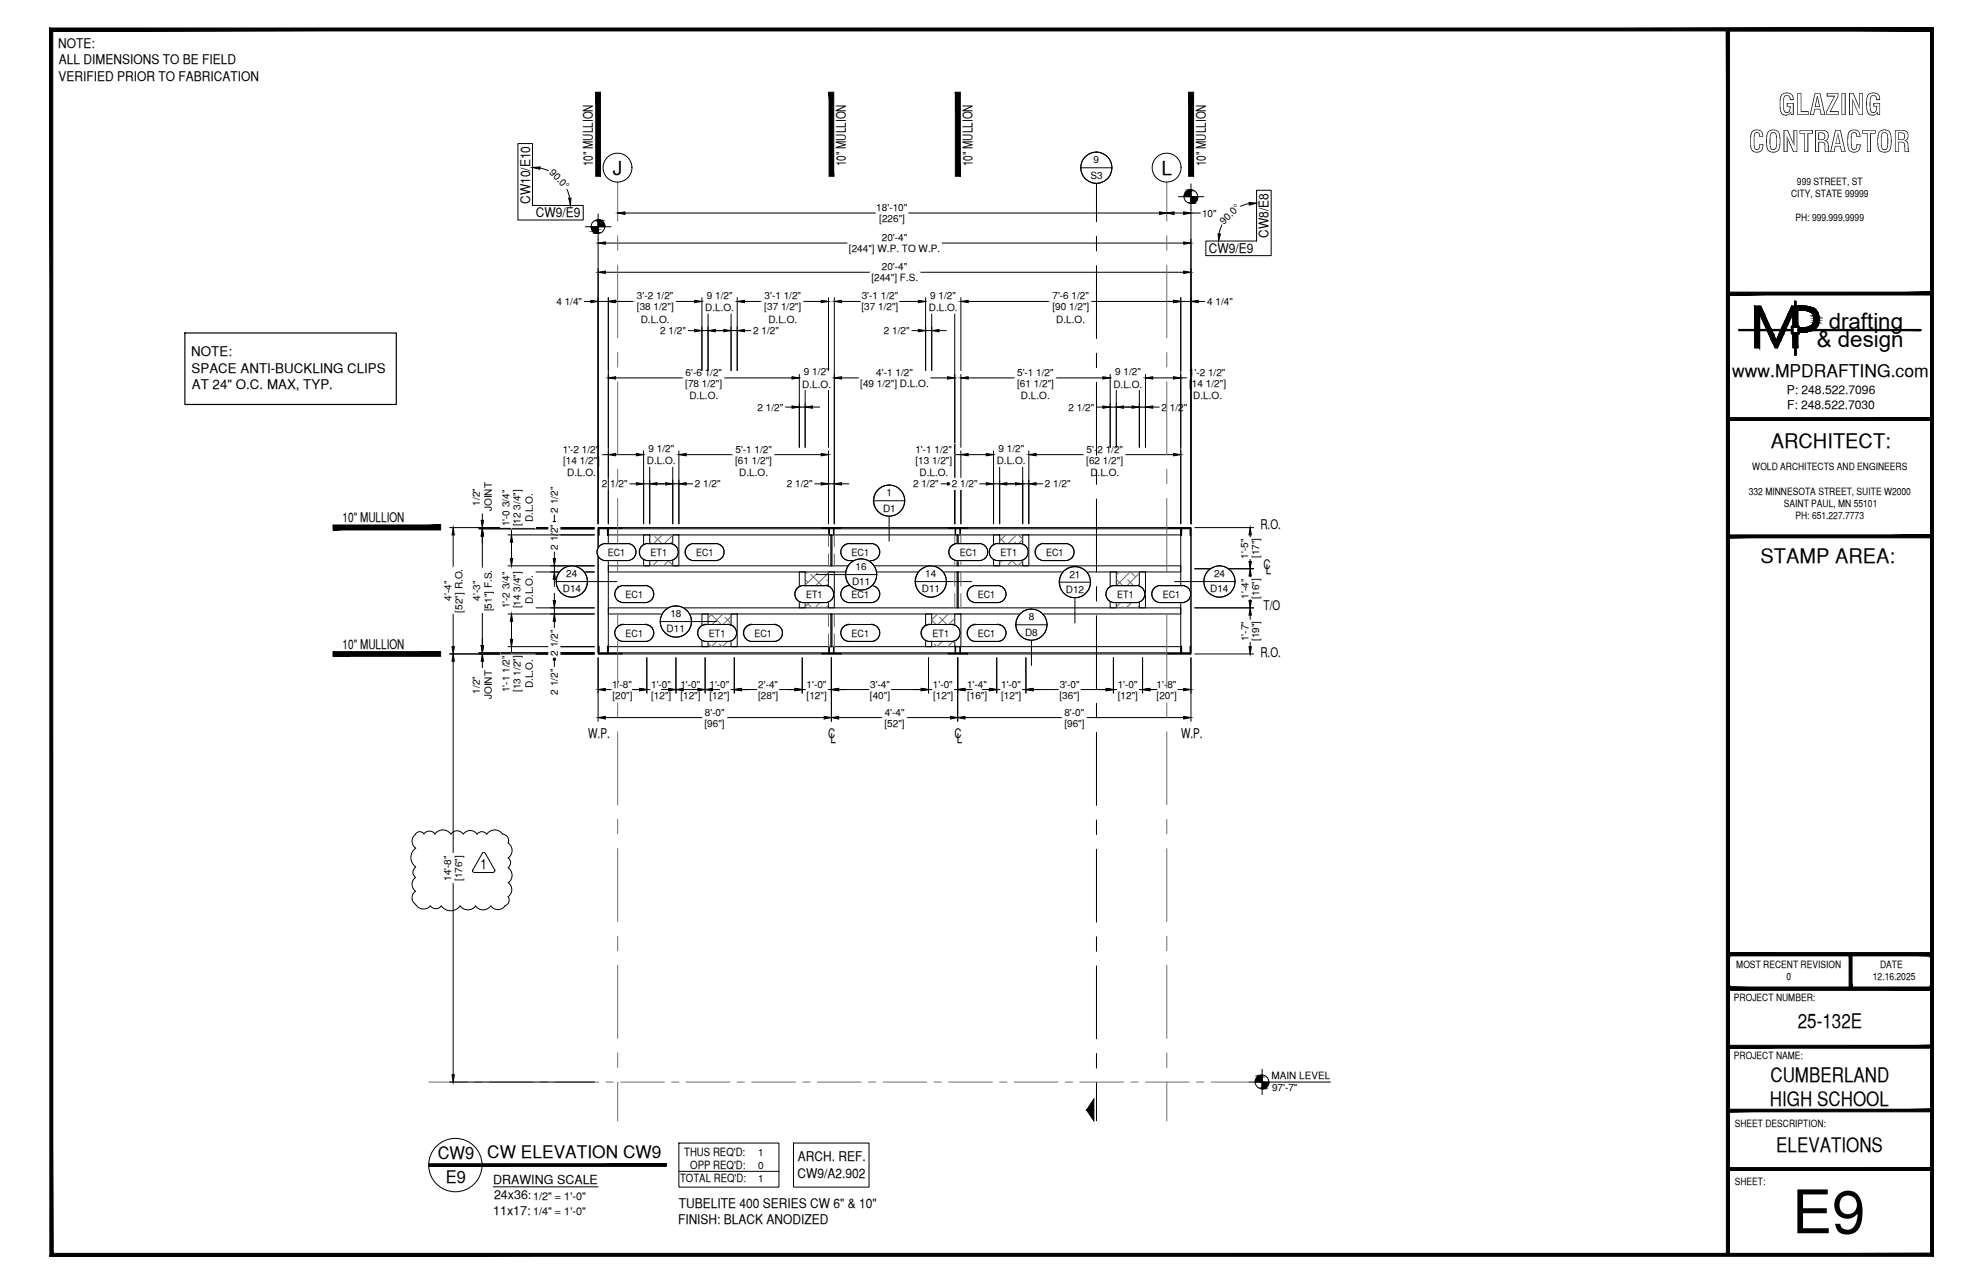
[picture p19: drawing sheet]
<svg xmlns="http://www.w3.org/2000/svg" width="432mm" height="279mm" viewBox="0 0 432 279" stroke-linecap="round" stroke-linejoin="round" font-family="sans-serif">
<defs><g id="words">
<text font-size="13.1" x="390.2" y="268.4">E9</text>
<g font-size="6.3">
<text x="387.2" y="25">GLAZING</text>
<text x="380.8" y="33.1">CONTRACTOR</text>
</g>
<g font-size="4.9">
<text x="398.2" y="71.5">drafting</text>
<text x="395.6" y="75.5">&amp; design</text>
</g>
<g font-size="4.4">
<text x="385.6" y="97.5">ARCHITECT:</text>
<text x="383.3" y="122.5">STAMP AREA:</text>
<text x="391.5" y="223.7">25-132E</text>
<text x="385.5" y="235.4">CUMBERLAND</text>
<text x="385.4" y="240.7">HIGH SCHOOL</text>
<text x="386.8" y="250.7">ELEVATIONS</text>
</g>
<g font-size="4.2">
<text x="133.4" y="38">J</text>
<text x="252.9" y="38">L</text>
</g>
<g font-size="3.8">
<text x="377.2" y="82">www.MPDRAFTING.com</text>
<text x="106.1" y="252">CW ELEVATION CW9</text>
<text x="95.3" y="252.2">CW9</text>
<text x="97.1" y="257.4">E9</text>
</g>
<text font-size="3.1" x="104.6" y="189.2">1</text>
<g font-size="2.9">
<text x="12.6" y="10.5">NOTE:</text>
<text x="12.8" y="17.7">VERIFIED PRIOR TO FABRICATION</text>
<text x="12.8" y="14">ALL DIMENSIONS TO BE FIELD</text>
<text x="129.1" y="36.2" transform="rotate(-90 129.1 36.2)">10&quot; MULLION</text>
<text x="184.2" y="36.2" transform="rotate(-90 184.2 36.2)">10&quot; MULLION</text>
<text x="211.8" y="36.2" transform="rotate(-90 211.8 36.2)">10&quot; MULLION</text>
<text x="262.6" y="36.2" transform="rotate(-90 262.6 36.2)">10&quot; MULLION</text>
<text x="115.4" y="44.4" transform="rotate(-90 115.4 44.4)">CW10/E10</text>
<text x="116.6" y="47.3">CW9/E9</text>
<text x="276.2" y="51.8" transform="rotate(-90 276.2 51.8)">CW8/E8</text>
<text x="263.2" y="55.1">CW9/E9</text>
<text x="41.7" y="77.5">NOTE:</text>
<text x="41.7" y="81.1">SPACE ANTI-BUCKLING CLIPS</text>
<text x="41.8" y="84.7">AT 24&quot; O.C. MAX, TYP.</text>
<text x="74.6" y="113.7">10&quot; MULLION</text>
<text x="274.4" y="115.1">R.O.</text>
<text x="275.1" y="123.8">C</text>
<text x="275.7" y="124.8">L</text>
<text x="275.1" y="132.8">T/O</text>
<text x="74.6" y="141.2">10&quot; MULLION</text>
<text x="274.4" y="143.1">R.O.</text>
<text x="128.1" y="160.7">W.P.</text>
<text x="180.3" y="160.7">C</text>
<text x="180.8" y="161.7">L</text>
<text x="207.8" y="160.7">C</text>
<text x="208.3" y="161.7">L</text>
<text x="257.2" y="160.7">W.P.</text>
<text x="173.7" y="256.3">CW9/A2.902</text>
<text x="173.7" y="252.7">ARCH. REF.</text>
<text x="147.8" y="262.8">TUBELITE 400 SERIES CW 6&quot; &amp; 10&quot;</text>
<text x="147.6" y="266.3">FINISH: BLACK ANODIZED</text>
</g>
<g font-size="2.7">
<text x="107.4" y="257.7">DRAWING SCALE</text>
<text x="107.6" y="261">24x36:</text>
<text x="107.4" y="264.3">11x17:</text>
</g>
<g font-size="2.6">
<text x="389.1" y="85.8">P: 248.522.7096</text>
<text x="389.1" y="89">F: 248.522.7030</text>
</g>
<g font-size="2.5">
<text x="149" y="251.5">THUS REQ'D:</text>
<text x="148.1" y="257.3">TOTAL REQ'D:</text>
<text x="150.3" y="254.4">OPP REQ'D:</text>
</g>
<g font-size="2.4">
<text x="116.1" y="261.1">1/2&quot; = 1'-0&quot;</text>
<text x="116.1" y="264.3">1/4&quot; = 1'-0&quot;</text>
</g>
<g font-size="2.2">
<text x="238.1" y="35.6">9</text>
<text x="119.5" y="37.6" transform="rotate(45 119.5 37.6)">90.0°</text>
<text x="237.4" y="38.9">S3</text>
<text x="391.3" y="40.2">999 STREET, ST</text>
<text x="190.8" y="45.9">18'-10&quot;</text>
<text x="261.7" y="47.1">10&quot;</text>
<text x="390" y="42.9">CITY, STATE 99999</text>
<text x="191.5" y="48.4">[226&quot;]</text>
<text x="192" y="52.5">20'-4&quot;</text>
<text x="266.5" y="49" transform="rotate(-45 266.5 49)">90.0°</text>
<text x="391" y="48.2">PH: 999.999.9999</text>
<text x="184.8" y="54.9">[244&quot;] W.P. TO W.P.</text>
<text x="192" y="58.8">20'-4&quot;</text>
<text x="138.7" y="65.2">3'-2 1/2&quot;</text>
<text x="153.9" y="65">9 1/2&quot;</text>
<text x="166.5" y="65.2">3'-1 1/2&quot;</text>
<text x="187.6" y="65.2">3'-1 1/2&quot;</text>
<text x="189.7" y="61.2">[244&quot;] F.S.</text>
<text x="202.6" y="65">9 1/2&quot;</text>
<text x="229.2" y="65.2">7'-6 1/2&quot;</text>
<text x="121.2" y="66.4">4 1/4&quot;</text>
<text x="138.7" y="67.6">[38 1/2&quot;]</text>
<text x="139.5" y="70.2">D.L.O.</text>
<text x="153.5" y="67.7">D.L.O.</text>
<text x="166.4" y="67.6">[37 1/2&quot;]</text>
<text x="167.3" y="70.2">D.L.O.</text>
<text x="187.6" y="67.6">[37 1/2&quot;]</text>
<text x="202.2" y="67.7">D.L.O.</text>
<text x="229.2" y="67.6">[90 1/2&quot;]</text>
<text x="230" y="70.2">D.L.O.</text>
<text x="262.9" y="66.4">4 1/4&quot;</text>
<text x="143.8" y="72.7">2 1/2&quot;</text>
<text x="164" y="72.7">2 1/2&quot;</text>
<text x="192.5" y="72.7">2 1/2&quot;</text>
<text x="149.3" y="81.8">6'-6 1/2&quot;</text>
<text x="175.1" y="81.7">9 1/2&quot;</text>
<text x="190.8" y="81.8">4'-1 1/2&quot;</text>
<text x="221.5" y="81.8">5'-1 1/2&quot;</text>
<text x="242.8" y="81.7">9 1/2&quot;</text>
<text x="258.9" y="81.8">1'-2 1/2&quot;</text>
<text x="149.2" y="84.3">[78 1/2&quot;]</text>
<text x="150.1" y="86.9">D.L.O.</text>
<text x="165" y="89.3">2 1/2&quot;</text>
<text x="174.7" y="84.3">D.L.O.</text>
<text x="187.3" y="84.3">[49 1/2&quot;] D.L.O.</text>
<text x="221.5" y="84.3">[61 1/2&quot;]</text>
<text x="222.3" y="86.9">D.L.O.</text>
<text x="232.7" y="89.3">2 1/2&quot;</text>
<text x="242.4" y="84.3">D.L.O.</text>
<text x="252.9" y="89.3">2 1/2&quot;</text>
<text x="259" y="84.3">[14 1/2&quot;]</text>
<text x="259.8" y="86.9">D.L.O.</text>
<text x="122.6" y="98.5">1'-2 1/2&quot;</text>
<text x="122.6" y="100.9">[14 1/2&quot;]</text>
<text x="140.8" y="101">D.L.O.</text>
<text x="141.2" y="98.4">9 1/2&quot;</text>
<text x="160.1" y="100.9">[61 1/2&quot;]</text>
<text x="160.1" y="98.5">5'-1 1/2&quot;</text>
<text x="199.3" y="98.5">1'-1 1/2&quot;</text>
<text x="199.3" y="100.9">[13 1/2&quot;]</text>
<text x="217" y="101">D.L.O.</text>
<text x="217.4" y="98.4">9 1/2&quot;</text>
<text x="236.5" y="100.9">[62 1/2&quot;]</text>
<text x="236.6" y="98.5">5'-2 1/2&quot;</text>
<text x="123.5" y="103.6">D.L.O.</text>
<text x="131.1" y="106">2 1/2&quot;</text>
<text x="151.3" y="106">2 1/2&quot;</text>
<text x="161" y="103.6">D.L.O.</text>
<text x="171.3" y="106">2 1/2&quot;</text>
<text x="193" y="107.9">1</text>
<text x="198.8" y="106">2 1/2&quot;</text>
<text x="200.2" y="103.6">D.L.O.</text>
<text x="207.3" y="106">2 1/2&quot;</text>
<text x="227.5" y="106">2 1/2&quot;</text>
<text x="237.4" y="103.6">D.L.O.</text>
<text x="380.8" y="107.6">332 MINNESOTA STREET, SUITE W2000</text>
<text x="381.6" y="102.3">WOLD ARCHITECTS AND ENGINEERS</text>
<text x="104.5" y="110" transform="rotate(-90 104.5 110)">1/2&quot;</text>
<text x="107.1" y="111.3" transform="rotate(-90 107.1 111.3)">JOINT</text>
<text x="116" y="113.7" transform="rotate(-90 116 113.7)">D.L.O.</text>
<text x="121.5" y="111.6" transform="rotate(-90 121.5 111.6)">2 1/2&quot;</text>
<text x="192.3" y="111.3">D1</text>
<text x="388.4" y="110.3">SAINT PAUL, MN 55101</text>
<text x="391" y="113">PH: 651.227.7773</text>
<text x="110.9" y="114.6" transform="rotate(-90 110.9 114.6)">1'-0 3/4&quot;</text>
<text x="113.3" y="114.6" transform="rotate(-90 113.3 114.6)">[12 3/4&quot;]</text>
<text x="121.5" y="119.6" transform="rotate(-90 121.5 119.6)">2 1/2&quot;</text>
<text x="123.3" y="125.6">24</text>
<text x="132.3" y="121">EC1</text>
<text x="141.7" y="121">ET1</text>
<text x="151.6" y="121">EC1</text>
<text x="185.4" y="121">EC1</text>
<text x="186.3" y="124.1">16</text>
<text x="201.5" y="125.6">14</text>
<text x="209" y="121">EC1</text>
<text x="217.9" y="121">ET1</text>
<text x="227.8" y="121">EC1</text>
<text x="232.9" y="125.7">21</text>
<text x="264.4" y="125.6">24</text>
<text x="271.8" y="121.5" transform="rotate(-90 271.8 121.5)">1'-5&quot;</text>
<text x="274.2" y="121.5" transform="rotate(-90 274.2 121.5)">[17&quot;]</text>
<text x="98.3" y="130.7" transform="rotate(-90 98.3 130.7)">4'-4&quot;</text>
<text x="104.6" y="130.7" transform="rotate(-90 104.6 130.7)">4'-3&quot;</text>
<text x="116" y="131.5" transform="rotate(-90 116 131.5)">D.L.O.</text>
<text x="122.6" y="128.9">D14</text>
<text x="136.2" y="130">EC1</text>
<text x="175.5" y="130">ET1</text>
<text x="185.4" y="130">EC1</text>
<text x="185.5" y="127.4">D11</text>
<text x="200.7" y="128.9">D11</text>
<text x="212.9" y="130">EC1</text>
<text x="232.1" y="129">D12</text>
<text x="243.3" y="130">ET1</text>
<text x="253.2" y="130">EC1</text>
<text x="263.5" y="128.9">D14</text>
<text x="271.8" y="130.2" transform="rotate(-90 271.8 130.2)">1'-4&quot;</text>
<text x="274.2" y="130.2" transform="rotate(-90 274.2 130.2)">[16&quot;]</text>
<text x="100.7" y="133.3" transform="rotate(-90 100.7 133.3)">[52&quot;] R.O.</text>
<text x="107.1" y="133" transform="rotate(-90 107.1 133)">[51&quot;] F.S.</text>
<text x="110.9" y="132.4" transform="rotate(-90 110.9 132.4)">1'-2 3/4&quot;</text>
<text x="113.3" y="132.4" transform="rotate(-90 113.3 132.4)">[14 3/4&quot;]</text>
<text x="145.2" y="137.6">D11</text>
<text x="146" y="134.3">18</text>
<text x="224" y="134.9">8</text>
<text x="121.5" y="142.7" transform="rotate(-90 121.5 142.7)">2 1/2&quot;</text>
<text x="136.2" y="138.6">EC1</text>
<text x="154.4" y="138.6">ET1</text>
<text x="164.3" y="138.6">EC1</text>
<text x="185.4" y="138.6">EC1</text>
<text x="203.1" y="138.6">ET1</text>
<text x="212.9" y="138.6">EC1</text>
<text x="223.2" y="138.3">D8</text>
<text x="271.8" y="139.5" transform="rotate(-90 271.8 139.5)">1'-7&quot;</text>
<text x="274.2" y="139.5" transform="rotate(-90 274.2 139.5)">[19&quot;]</text>
<text x="116" y="149.7" transform="rotate(-90 116 149.7)">D.L.O.</text>
<text x="133.3" y="149.6">1'-8&quot;</text>
<text x="141.8" y="149.6">1'-0&quot;</text>
<text x="148.1" y="149.6">1'-0&quot;</text>
<text x="154.5" y="149.6">1'-0&quot;</text>
<text x="165.1" y="149.7">2'-4&quot;</text>
<text x="175.6" y="149.6">1'-0&quot;</text>
<text x="189.5" y="149.6">3'-4&quot;</text>
<text x="203.1" y="149.6">1'-0&quot;</text>
<text x="210.6" y="149.7">1'-4&quot;</text>
<text x="218" y="149.6">1'-0&quot;</text>
<text x="230.8" y="149.6">3'-0&quot;</text>
<text x="243.4" y="149.6">1'-0&quot;</text>
<text x="251.8" y="149.6">1'-8&quot;</text>
<text x="104.5" y="150.9" transform="rotate(-90 104.5 150.9)">1/2&quot;</text>
<text x="107.1" y="152.1" transform="rotate(-90 107.1 152.1)">JOINT</text>
<text x="110.9" y="150.6" transform="rotate(-90 110.9 150.6)">1'-1 1/2&quot;</text>
<text x="113.3" y="150.6" transform="rotate(-90 113.3 150.6)">[13 1/2&quot;]</text>
<text x="121.5" y="151.1" transform="rotate(-90 121.5 151.1)">2 1/2&quot;</text>
<text x="133.3" y="152">[20&quot;]</text>
<text x="141.8" y="152">[12&quot;]</text>
<text x="148.1" y="152">[12&quot;]</text>
<text x="153.5" y="155.7">8'-0&quot;</text>
<text x="154.5" y="152">[12&quot;]</text>
<text x="165.1" y="152">[28&quot;]</text>
<text x="175.6" y="152">[12&quot;]</text>
<text x="189.4" y="152">[40&quot;]</text>
<text x="192.7" y="155.8">4'-4&quot;</text>
<text x="203.2" y="152">[12&quot;]</text>
<text x="210.6" y="152">[16&quot;]</text>
<text x="218" y="152">[12&quot;]</text>
<text x="230.7" y="152">[36&quot;]</text>
<text x="231.8" y="155.7">8'-0&quot;</text>
<text x="243.4" y="152">[12&quot;]</text>
<text x="251.8" y="152">[20&quot;]</text>
<text x="153.4" y="158.2">[96&quot;]</text>
<text x="192.6" y="158.2">[52&quot;]</text>
<text x="231.8" y="158.2">[96&quot;]</text>
<text x="98.2" y="191.7" transform="rotate(-90 98.2 191.7)">14'-8&quot;</text>
<text x="100.6" y="191.7" transform="rotate(-90 100.6 191.7)">[176&quot;]</text>
<text x="378.1" y="210.6">MOST RECENT REVISION</text>
<text x="389" y="213.3">0</text>
<text x="407.8" y="213.2">12.16.2025</text>
<text x="409.4" y="210.6">DATE</text>
<text x="377.6" y="217.8">PROJECT NUMBER:</text>
<text x="377.6" y="230.4">PROJECT NAME:</text>
<text x="276.9" y="234.7">MAIN LEVEL</text>
<text x="277" y="237.4">97'-7&quot;</text>
<text x="377.8" y="245.2">SHEET DESCRIPTION:</text>
<text x="165.1" y="251.5">1</text>
<text x="165.1" y="254.3">0</text>
<text x="165.1" y="257.1">1</text>
<text x="377.8" y="257.9">SHEET:</text>
</g>
</g></defs>
<!-- layer: COMPONENTS -->
<g fill="none" stroke="#000" stroke-width=".22">
<path d="M130.2 115.1h2.3v26.9h-2.3zM132.5 115.1h124.6v1.3h-124.6zM140.1 116.4h1.4v6.7h-1.4zM146.5 116.4h1.3v6.7h-1.3zM216.3 116.4h1.4v6.7h-1.4zM222.7 116.4h1.3v6.7h-1.3zM257.1 115.1h2.2v26.9h-2.2zM132.5 132.3h124.6v1.3h-124.6zM132.5 123.1h124.6v1.4h-124.6zM152.8 133.6h1.4v7.1h-1.4zM159.2 133.6h1.3v7.1h-1.3zM174.1 124.5h1.2v7.8h-1.2z"/>
<path d="M180.4 124.5h1.3v7.8h-1.3zM201.5 133.6h1.4v7.1h-1.4zM207.9 133.6h1.3v7.1h-1.3zM241.7 124.5h1.4v7.8h-1.4zM248.1 124.5h1.3v7.8h-1.3zM132.5 140.7h124.6v1.3h-124.6z"/>
</g>
<!-- layer: ROUGH OPENING -->
<path d="M130.2 114.8h129.1v27.5h-129.1z" fill="none" stroke="#000" stroke-width=".22"/>
<!-- layer: DIM -->
<g fill="none" stroke="#000" stroke-width=".22">
<path d="M130.2 52.1v61.9M131.8 52.9h52.8M131.8 59.2h57.7M200.2 59.2h57.5M205 52.9h52.7M255.7 46.4h2M259.3 45.6v68.4M259.3 46.4h2.3M127.1 65.6h1.6M130.2 65.6h2.3M132.5 64.8v49.2M134 65.6h4.4"/>
<path d="M146.9 65.6h4.4M149.7 71.9h1.6M152.8 64.8v15.8M152.8 71.9h1.4M154.2 64.8v15.8M155.8 65.6h1.8M155.8 71.9h1.8M159.2 71.9h1.3M159.2 64.8v15.8M160.5 64.8v15.8M162.1 65.6h4.1M162.1 71.9h1.6"/>
<path d="M174.8 65.6h4M180.4 64.8v15.8M198.4 71.9h1.6M201.5 71.9h1.4M201.5 71.1v9.5M202.9 64.8v15.8M204.5 65.6h1.8M204.5 71.9h1.6M207.9 64.8v49.2M209.2 64.8v15.8M210.8 65.6h18.1M237.4 65.6h18.1"/>
<path d="M257.1 65.6h2.2M257.1 64.8v49.2M260.9 65.6h1.6M130.9 98.9h1.6M134 98.9h4.6M134 82.2h15M140.1 98.1v15.9M141.5 98.1v15.9M143.1 98.9h1.8M146.5 98.1v15.9M147.8 98.1v15.9M149.4 98.9h10.4"/>
<path d="M157.5 82.2h15M168.4 98.9h10.4M170.9 88.6h1.6M174.1 81.5v15.8M174.1 88.6h1.2M175.3 81.5v15.8M176.9 82.2h1.9M176.9 88.6h1.6M180.4 81.5v15.8M180.4 98.1v15.9M181.7 81.5v32.5M183.3 82.2h3.8"/>
<path d="M202.5 82.2h3.8M207.6 98.9h1.6M209.2 81.5v15.8M209.2 98.1v15.9M210.8 98.9h4M210.8 82.2h10.4M216.3 98.1v15.9M217.7 98.1v15.9M219.3 98.9h1.8M222.7 98.1v15.9M224 98.1v15.9M225.6 98.9h10.7"/>
<path d="M229.7 82.2h10.5M238.6 88.6h1.6M241.7 88.6h1.4M241.7 81.5v15.8M243.1 81.5v15.8M244.7 82.2h1.8M244.7 88.6h1.8M244.9 98.9h10.6M248.1 88.6h1.3M248.1 81.5v15.8M249.4 81.5v15.8M251 82.2h4.5"/>
<path d="M251 88.6h1.6M257.1 82.2h1.6M97.9 114.8h31.5M98.7 116.4v7.2M104.3 115.1h25.1M105 111.6v1.6M105 114.8v.3M105 116.6v7.2M110.6 116.4h18.8M111.4 114.8v1.6M111.4 118v3.5M120.7 111.9v1.6"/>
<path d="M120.7 115.1v1.3M120.7 118v1.6M120.7 120v1.5M137 105.3h1.6M140.1 105.3h1.4M143.1 105.3h1.8M146.5 105.3h1.3M149.4 105.3h1.6M177.2 105.3h1.6M180.4 105.3h1.3M183.3 105.3h1.5M204.7 105.3h1.6"/>
<path d="M207.9 105.3h1.3M210.8 105.3h1.6M213.2 105.3h1.6M216.3 105.3h1.4M219.3 105.3h1.8M222.7 105.3h1.3M225.6 105.3h1.6M98.7 133.5v7.2M105 133.3v7.2M110.6 133.6h18.8M110.6 132.3h18.8M110.6 124.5h18.8"/>
<path d="M110.6 123.1h18.8M111.4 126v4.7M111.4 135.2v3.9M120.7 123.1v1.4M120.7 126v1.6M120.7 129.1v1.6M120.7 132.3v1.3M120.7 135.2v1.6M120.7 137.5v1.6M97.9 142.3h31.5M98.7 143.9v41.9M104.3 142h25.1"/>
<path d="M105 142v.3M105 143.9v1.6M110.6 140.7h18.8M111.4 140.7v1.6M120.7 140.7v1.3M120.7 143.6v1.6M130.2 143.1v13.9M131.8 156.1h21.4M158.1 156.1h21.4M181 143.1v13.9M182.6 156.1h9.7M197.3 156.1h9.6"/>
<path d="M208.5 143.1v13.9M210.1 156.1h21.4M236.4 156.1h21.3M259.3 143.1v13.9M98.7 192v41.9M97.9 235.5h31.5"/>
</g>
<g fill="#000" stroke="#000" stroke-width=".22">
<path d="M130.2 52.9l1.6-.3v.5zM130.2 59.2l1.6-.2v.5zM254.1 46.4l1.6-.3v.6zM257.7 52.6l1.6 .3-1.6 .2zM257.7 59l1.6 .2-1.6 .3zM257.7 46.1l1.6 .3-1.6 .3zM128.7 65.3l1.5 .3-1.5 .2zM132.5 65.6l1.5-.3v.5zM151.3 65.3l1.5 .3-1.5 .2zM151.3 71.7l1.5 .2-1.5 .3zM154.2 71.9l1.6-.2v.5zM154.2 65.6l1.6-.3v.5z"/>
<path d="M157.6 65.3l1.6 .3-1.6 .2zM157.6 71.7l1.6 .2-1.6 .3zM160.5 71.9l1.6-.2v.5zM160.5 65.6l1.6-.3v.5zM178.8 65.3l1.6 .3-1.6 .2zM200 71.7l1.5 .2-1.5 .3zM202.9 71.9l1.6-.2v.5zM202.9 65.6l1.6-.3v.5zM206.3 65.3l1.6 .3-1.6 .2zM209.2 65.6l1.6-.3v.5zM255.5 65.3l1.6 .3-1.6 .2zM259.3 65.6l1.6-.3v.5z"/>
<path d="M132.5 98.9l1.5-.2v.5zM132.5 82.2l1.5-.2v.5zM138.6 98.7l1.5 .2-1.5 .3zM141.5 98.9l1.6-.2v.5zM144.9 98.7l1.6 .2-1.6 .3zM147.8 98.9l1.6-.2v.5zM172.5 82l1.6 .2-1.6 .3zM172.5 88.3l1.6 .3-1.6 .2zM175.3 88.6l1.6-.3v.5zM175.3 82.2l1.6-.2v.5zM178.8 98.7l1.6 .2-1.6 .3zM178.8 82l1.6 .2-1.6 .3z"/>
<path d="M181.7 82.2l1.6-.2v.5zM206.3 82l1.6 .2-1.6 .3zM209.2 98.9l1.6-.2v.5zM209.2 82.2l1.6-.2v.5zM214.8 98.7l1.5 .2-1.5 .3zM217.7 98.9l1.6-.2v.5zM221.1 98.7l1.6 .2-1.6 .3zM224 98.9l1.6-.2v.5zM240.2 82l1.5 .2-1.5 .3zM240.2 88.3l1.5 .3-1.5 .2zM243.1 88.6l1.6-.3v.5zM243.1 82.2l1.6-.2v.5z"/>
<path d="M246.5 82l1.6 .2-1.6 .3zM246.5 88.3l1.6 .3-1.6 .2zM249.4 88.6l1.6-.3v.5zM249.4 82.2l1.6-.2v.5zM255.5 98.7l1.6 .2-1.6 .3zM255.5 82l1.6 .2-1.6 .3zM98.7 114.8l.2 1.6h-.5zM105 115.1l.3 1.5h-.5zM104.8 113.2h.5l-.3 1.6zM111.4 116.4l.2 1.6h-.5zM120.7 116.4l.3 1.6h-.5zM120.5 113.5h.5l-.3 1.6z"/>
<path d="M138.6 105l1.5 .3-1.5 .2zM141.5 105.3l1.6-.3v.5zM144.9 105l1.6 .3-1.6 .2zM147.8 105.3l1.6-.3v.5zM178.8 105l1.6 .3-1.6 .2zM181.7 105.3l1.6-.3v.5zM206.3 105l1.6 .3-1.6 .2zM209.2 105.3l1.6-.3v.5zM214.8 105l1.5 .3-1.5 .2zM217.7 105.3l1.6-.3v.5zM221.1 105l1.6 .3-1.6 .2zM224 105.3l1.6-.3v.5z"/>
<path d="M111.4 133.6l.2 1.6h-.5zM111.1 139.1h.5l-.2 1.6zM111.4 124.5l.2 1.5h-.5zM111.1 130.7h.5l-.2 1.6zM111.1 121.5h.5l-.2 1.6zM120.5 139.1h.5l-.3 1.6zM120.5 130.7h.5l-.3 1.6zM120.7 133.6l.3 1.6h-.5zM120.7 124.5l.3 1.5h-.5zM120.5 121.5h.5l-.3 1.6zM98.4 140.7h.5l-.2 1.6zM98.7 142.3l.2 1.6h-.5z"/>
<path d="M104.8 140.5h.5l-.3 1.5zM105 142.3l.3 1.6h-.5zM120.7 142l.3 1.6h-.5zM130.2 156.1l1.6-.2v.6zM179.5 155.9l1.5 .2-1.5 .4zM181 156.1l1.6-.2v.6zM206.9 155.9l1.6 .2-1.6 .4zM208.5 156.1l1.6-.2v.6zM257.7 155.9l1.6 .2-1.6 .4zM98.4 233.9h.5l-.2 1.6z"/>
</g>
<g fill="#fff" stroke="#fff" stroke-width=".22">
<path d="M153.2 153.7v2.4l4.9-2.4zM153.2 156.1l4.9-2.4v2.4z"/>
<path d="M153.2 156.1v2.9l4.9-2.9zM153.2 159l4.9-2.9v2.9z"/>
<path d="M231.5 153.7v2.4l4.9-2.4zM231.5 156.1l4.9-2.4v2.4z"/>
<path d="M231.5 156.1v2.9l4.9-2.9zM231.5 159l4.9-2.9v2.9z"/>
<path d="M192.3 153.8v2.3l5-2.3zM192.3 156.1l5-2.3v2.3z"/>
<path d="M192.3 156.1v2.9l4.9-2.9zM192.3 159l4.9-2.9v2.9z"/>
<path d="M96.3 126v5h2.4zM96.3 126h2.4v5z"/>
<path d="M98.7 123.6v9.9h2.8zM98.7 123.6h2.8v9.9z"/>
<path d="M102.6 126v5h2.4zM102.6 126h2.4v5z"/>
<path d="M105 123.8v9.5h2.9zM105 123.8h2.9v9.5z"/>
<path d="M102.5 104.6v7h5.1zM102.5 104.6h5.1v7z"/>
<path d="M102.5 145.5v7h5.1zM102.5 145.5h5.1v7z"/>
<path d="M119.5 105.7v6.2h2.4zM119.5 105.7h2.4v6.2z"/>
<path d="M119.5 145.2v6.2h2.4zM119.5 145.2h2.4v6.2z"/>
<path d="M109 142.4v8.4h2.4zM109 142.4h2.4v8.4z"/>
<path d="M111.4 142.3v8.6h5.1zM111.4 142.3h5.1v8.6z"/>
<path d="M96.3 185.9v6h2.4zM96.3 185.9h2.4v6z"/>
<path d="M98.7 185.8v6.2h2.8zM98.7 185.8h2.8v6.2z"/>
<path d="M119.5 136.8v6.2h2.4zM119.5 136.8h2.4v6.2z"/>
<path d="M109 124.1v8.5h2.4zM109 124.1h2.4v8.5z"/>
<path d="M111.4 124.1v8.6h5.1zM111.4 124.1h5.1v8.6z"/>
<path d="M119.5 113.7v6.3h2.4zM119.5 113.7h2.4v6.3z"/>
<path d="M109 106.3v8.4h2.4zM109 106.3h2.4v8.4z"/>
<path d="M111.4 106.2v8.6h5.1zM111.4 106.2h5.1v8.6z"/>
<path d="M122.4 96.5v2.4l8.4-2.4zM122.4 98.9l8.4-2.4v2.4z"/>
<path d="M122.4 98.9v5.1l8.5-5.1zM122.4 104l8.5-5.1v5.1z"/>
<path d="M170.9 104.1v2.4l6.3-2.4zM170.9 106.5l6.3-2.4v2.4z"/>
<path d="M130.7 104.1v2.4l6.3-2.4zM130.7 106.5l6.3-2.4v2.4z"/>
<path d="M140.7 96.4v5.1l6.6-5.1zM140.7 101.5l6.6-5.1v5.1z"/>
<path d="M151 104.1v2.4l6.2-2.4zM151 106.5l6.2-2.4v2.4z"/>
<path d="M159.8 96.5v2.4l8.6-2.4zM159.8 98.9l8.6-2.4v2.4z"/>
<path d="M159.8 98.9v5.1l8.6-5.1zM159.8 104l8.6-5.1v5.1z"/>
<path d="M149 79.8v2.4l8.5-2.4zM149 82.2l8.5-2.4v2.4z"/>
<path d="M149 82.2v5.2l8.5-5.2zM149 87.4l8.5-5.2v5.2z"/>
<path d="M164.6 87.4v2.4l6.3-2.4zM164.6 89.8l6.3-2.4v2.4z"/>
<path d="M174.5 79.7v5.1l6.7-5.1zM174.5 84.8l6.7-5.1v5.1z"/>
<path d="M138.4 63.1v2.5l8.5-2.5zM138.4 65.6l8.5-2.5v2.5z"/>
<path d="M138.4 65.6v5.1l8.5-5.1zM138.4 70.7l8.5-5.1v5.1z"/>
<path d="M143.4 70.7v2.5l6.3-2.5zM143.4 73.2l6.3-2.5v2.5z"/>
<path d="M153.4 63.1v5l6.6-5zM153.4 68.1l6.6-5v5z"/>
<path d="M163.7 70.7v2.5l6.2-2.5zM163.7 73.2l6.2-2.5v2.5z"/>
<path d="M166.2 63.1v2.5l8.6-2.5zM166.2 65.6l8.6-2.5v2.5z"/>
<path d="M166.2 65.6v5.1l8.6-5.1zM166.2 70.7l8.6-5.1v5.1z"/>
<path d="M192.2 70.7v2.5l6.2-2.5zM192.2 73.2l6.2-2.5v2.5z"/>
<path d="M202 63.1v5l6.7-5zM202 68.1l6.7-5v5z"/>
<path d="M198.5 104.1v2.4l6.2-2.4zM198.5 106.5l6.2-2.4v2.4z"/>
<path d="M190.5 79.8v2.4l8.6-2.4zM190.5 82.2l8.6-2.4v2.4z"/>
<path d="M187.1 82.2v3l15.4-3zM187.1 85.2l15.4-3v3z"/>
<path d="M199.1 96.5v2.4l8.5-2.4zM199.1 98.9l8.5-2.4v2.4z"/>
<path d="M199.1 98.9v5.1l8.5-5.1zM199.1 104l8.5-5.1v5.1z"/>
<path d="M206.9 104.1v2.4l6.3-2.4zM206.9 106.5l6.3-2.4v2.4z"/>
<path d="M216.9 96.4v5.1l6.6-5.1zM216.9 101.5l6.6-5.1v5.1z"/>
<path d="M227.2 104.1v2.4l6.2-2.4zM227.2 106.5l6.2-2.4v2.4z"/>
<path d="M236.3 96.5v2.4l8.6-2.4zM236.3 98.9l8.6-2.4v2.4z"/>
<path d="M236.3 98.9v5.1l8.6-5.1zM236.3 104l8.6-5.1v5.1z"/>
<path d="M221.2 79.8v2.4l8.5-2.4zM221.2 82.2l8.5-2.4v2.4z"/>
<path d="M221.2 82.2v5.2l8.5-5.2zM221.2 87.4l8.5-5.2v5.2z"/>
<path d="M232.3 87.4v2.4l6.3-2.4zM232.3 89.8l6.3-2.4v2.4z"/>
<path d="M242.3 79.7v5.1l6.6-5.1zM242.3 84.8l6.6-5.1v5.1z"/>
<path d="M252.6 87.4v2.4l6.2-2.4zM252.6 89.8l6.2-2.4v2.4z"/>
<path d="M258.8 79.8v2.4l8.3-2.4zM258.8 82.2l8.3-2.4v2.4z"/>
<path d="M258.7 82.2v5.2l8.5-5.2zM258.7 87.4l8.5-5.2v5.2z"/>
<path d="M228.9 63.1v2.5l8.5-2.5zM228.9 65.6l8.5-2.5v2.5z"/>
<path d="M228.9 65.6v5.1l8.5-5.1zM228.9 70.7l8.5-5.1v5.1z"/>
<path d="M262.5 64.4v2.4l6.3-2.4zM262.5 66.8l6.3-2.4v2.4z"/>
<path d="M120.8 64.4v2.4l6.3-2.4zM120.8 66.8l6.3-2.4v2.4z"/>
<path d="M191.7 50.5v2.4l6.2-2.4zM191.7 52.9l6.2-2.4v2.4z"/>
<path d="M184.6 52.9v2.9l20.4-2.9zM184.6 55.8l20.4-2.9v2.9z"/>
<path d="M191.7 56.8v2.4l6.2-2.4zM191.7 59.2l6.2-2.4v2.4z"/>
<path d="M189.5 59.2v2.9l10.7-2.9zM189.5 62.1l10.7-2.9v2.9z"/>
<path d="M261.6 45.1v2.5l3.6-2.5zM261.6 47.6l3.6-2.5v2.5z"/>
</g>
<!-- layer: DETAIL TAG -->
<path d="M193.6 105.5l.9 .2M124.5 123.1l.9 .2M147.2 131.9l.9 .1M187.5 121.6l-.9 .1M202.7 123.1l.9 .2M224.6 132.5l.9 .2M234.1 123.3l.8 .1M265.6 123.1l-.9 .2" fill="none" stroke="#fff" stroke-width=".22"/>
<g fill="#fff" stroke="#fff" stroke-width=".22">
<path d="M192 111.9l1.6 .4zM192 111.9l2.5 .3-.9 .1zM191.3 111.3l.7 .6 2.5 .3zM191.3 111.3l4 .6-.8 .3zM190.7 110.6l.6 .7 4 .6zM190.7 110.6l5.3 .7-.7 .6zM190.4 109.8l.3 .8 5.3 .7zM190.4 109.8l6.2 .8-.6 .7zM190.2 109l.2 .8 6.2 .8zM190.2 109l6.7 .8-.3 .8zM190.4 108.1l-.2 .9 6.7 .8zM190.4 108.1l6.6 .9-.1 .8zM190.7 107.3l-.3 .8 6.6 .9zM190.7 107.3l6.2 .8 .1 .9zM191.3 106.6l-.6 .7 6.2 .8zM191.3 106.6l5.3 .7 .3 .8zM191.3 106.6l5.3 .7-4.6-1.3zM192 106l4 .6 .6 .7zM192 106l4 .6-3.2-.9zM192.8 105.7l2.5 .3 .7 .6zM192.8 105.7l2.5 .3-1.7-.5zM193.6 105.5l1.7 .5z"/>
<path d="M222.9 138.9l1.7 .4zM222.9 138.9l2.6 .3-.9 .1zM222.2 138.3l.7 .6 2.6 .3zM222.2 138.3l4.1 .6-.8 .3zM221.7 137.6l.5 .7 4.1 .6zM221.7 137.6l5.3 .7-.7 .6zM221.3 136.8l.4 .8 5.3 .7zM221.3 136.8l6.3 .8-.6 .7zM221.2 136l.1 .8 6.3 .8zM221.2 136l6.7 .8-.3 .8zM221.3 135.1l-.1 .9 6.7 .8zM221.3 135.1l6.7 .9-.1 .8zM221.7 134.2l-.4 .9 6.7 .9zM221.7 134.2l6.2 .9 .1 .9zM222.2 133.5l-.5 .7 6.2 .9zM222.2 133.5l5.4 .7 .3 .9zM222.2 133.5l5.4 .7-4.7-1.2zM222.9 133l4.1 .5 .6 .7zM222.9 133l4.1 .5-3.3-.8zM223.7 132.7l2.6 .3 .7 .5zM223.7 132.7l2.6 .3-1.7-.5zM224.6 132.5l1.7 .5z"/>
<path d="M201 129.5l.8 .4 .9 .1zM201 129.5l2.6 .4-.9 .1zM200.3 129l.7 .5 2.6 .4zM200.3 129l4.1 .5-.8 .4zM199.8 128.3l.5 .7 4.1 .5zM199.8 128.3l5.3 .7-.7 .5zM199.5 127.4l.3 .9 5.3 .7zM199.5 127.4l6.2 .9-.6 .7zM199.3 126.6l.2 .8 6.2 .9zM199.3 126.6l6.7 .8-.3 .9zM199.5 125.7l-.2 .9 6.7 .8zM199.5 125.7l6.6 .9-.1 .8zM199.8 124.8l-.3 .9 6.6 .9zM199.8 124.8l6.2 .9 .1 .9zM200.3 124.1l-.5 .7 6.2 .9zM200.3 124.1l5.4 .7 .3 .9zM200.3 124.1l5.4 .7-4.7-1.2zM201 123.6l4.1 .5 .6 .7zM201 123.6l4.1 .5-3.3-.8zM201.8 123.3l2.6 .3 .7 .5zM201.8 123.3l2.6 .3-1.7-.5zM202.7 123.1l.9 .2 .8 .3z"/>
<path d="M265.6 130l1.7-.5-.9 .4zM264.7 129.9l.9 .1 1.7-.5zM264.7 129.9l3.3-.9-.7 .5zM263.8 129.5l.9 .4 3.3-.9zM263.8 129.5l4.7-1.2-.5 .7zM263.1 129l.7 .5 4.7-1.2zM263.1 129l5.8-1.6-.4 .9zM262.6 128.3l.5 .7 5.8-1.6zM262.6 128.3l6.3-1.7v.8zM262.3 127.4l.3 .9 6.3-1.7zM262.3 127.4l6.6-1.7v.9zM262.1 126.6l.2 .8 6.6-1.7zM262.1 126.6l6.4-1.8 .4 .9zM262.3 125.7l-.2 .9 6.4-1.8zM262.3 125.7l5.7-1.6 .5 .7zM262.6 124.8l-.3 .9 5.7-1.6zM262.6 124.8l4.7-1.2 .7 .5zM263.1 124.1l-.5 .7 4.7-1.2zM263.1 124.1l3.3-.8 .9 .3zM263.1 124.1l3.3-.8-2.6 .3zM263.8 123.6l1.8-.5 .8 .2zM263.8 123.6l1.8-.5-.9 .2z"/>
<path d="M232.4 129.7l1.7 .4zM232.4 129.7l2.5 .3-.8 .1zM231.6 129.1l.8 .6 2.5 .3zM231.6 129.1l4.2 .6-.9 .3zM231.1 128.4l.5 .7 4.2 .6zM231.1 128.4l5.4 .7-.7 .6zM230.8 127.6l.3 .8 5.4 .7zM230.8 127.6l6.2 .8-.5 .7zM230.7 126.7l.1 .9 6.2 .8zM230.7 126.7l6.7 .9-.4 .8zM230.8 125.8l-.1 .9 6.7 .9zM230.8 125.8l6.7 .9-.1 .9zM231.1 125l-.3 .8 6.7 .9zM231.1 125l6.3 .8 .1 .9zM231.6 124.3l-.5 .7 6.3 .8zM231.6 124.3l5.4 .7 .4 .8zM231.6 124.3l5.4 .7-4.6-1.2zM232.4 123.8l4.1 .5 .5 .7zM232.4 123.8l4.1 .5-3.3-.9zM233.2 123.4l2.6 .4 .7 .5zM233.2 123.4l2.6 .4-1.7-.5zM234.1 123.3l1.7 .5z"/>
<path d="M122.8 129.5l.8 .4 .9 .1zM122.8 129.5l2.6 .4-.9 .1zM122.1 129l.7 .5 2.6 .4zM122.1 129l4.1 .5-.8 .4zM121.6 128.3l.5 .7 4.1 .5zM121.6 128.3l5.3 .7-.7 .5zM121.2 127.4l.4 .9 5.3 .7zM121.2 127.4l6.3 .9-.6 .7zM121.2 126.6v.8l6.3 .9zM121.2 126.6l6.6 .8-.3 .9zM121.2 125.7v.9l6.6 .8zM121.2 125.7l6.8 .9-.2 .8zM121.6 124.8l-.4 .9 6.8 .9zM121.6 124.8l6.2 .9 .2 .9zM122.1 124.1l-.5 .7 6.2 .9zM122.1 124.1l5.4 .7 .3 .9zM122.1 124.1l5.4 .7-4.7-1.2zM122.8 123.6l4.1 .5 .6 .7zM122.8 123.6l4.1 .5-3.3-.8zM123.6 123.3l2.6 .3 .7 .5zM123.6 123.3l2.6 .3-1.7-.5zM124.5 123.1l.9 .2 .8 .3z"/>
<path d="M187.5 128.4l1.7-.4-.8 .3zM186.6 128.3l.9 .1 1.7-.4zM186.6 128.3l3.3-.9-.7 .6zM185.9 128l.7 .3 3.3-.9zM185.9 128l4.6-1.3-.6 .7zM185.1 127.4l.8 .6 4.6-1.3zM185.1 127.4l5.7-1.5-.3 .8zM184.6 126.7l.5 .7 5.7-1.5zM184.6 126.7l6.3-1.7-.1 .9zM184.3 125.9l.3 .8 6.3-1.7zM184.3 125.9l6.5-1.8 .1 .9zM184.1 125l.2 .9 6.5-1.8zM184.1 125l6.4-1.7 .3 .8zM184.3 124.1l-.2 .9 6.4-1.7zM184.3 124.1l5.6-1.5 .6 .7zM184.6 123.3l-.3 .8 5.6-1.5zM184.6 123.3l4.6-1.3 .7 .6zM185.1 122.6l-.5 .7 4.6-1.3zM185.1 122.6l3.3-.9 .8 .3zM185.1 122.6l3.3-.9-2.5 .3zM185.9 122l1.6-.4 .9 .1zM185.9 122l1.6-.4z"/>
<path d="M145.5 138.2l1.7 .5zM145.5 138.2l2.6 .4-.9 .1zM144.8 137.7l.7 .5 2.6 .4zM144.8 137.7l4.1 .5-.8 .4zM144.2 137l.6 .7 4.1 .5zM144.2 137l5.4 .7-.7 .5zM143.9 136.1l.3 .9 5.4 .7zM143.9 136.1l6.2 .9-.5 .7zM143.8 135.3l.1 .8 6.2 .9zM143.8 135.3l6.7 .8-.4 .9zM143.9 134.4l-.1 .9 6.7 .8zM143.9 134.4l6.7 .9-.1 .8zM144.2 133.5l-.3 .9 6.7 .9zM144.2 133.5l6.3 .9 .1 .9zM144.8 132.8l-.6 .7 6.3 .9zM144.8 132.8l5.3 .7 .4 .9zM144.8 132.8l5.3 .7-4.6-1.2zM145.5 132.3l4.1 .5 .5 .7zM145.5 132.3l4.1 .5-3.3-.8zM146.3 132l2.6 .3 .7 .5zM146.3 132l2.6 .3-1.7-.4zM147.2 131.9l.9 .1 .8 .3z"/>
</g>
<g fill="none" stroke="#000" stroke-width=".22">
<path d="M193.6 112.3v5.5M128 126.6h6.3M150.6 135.3h5.4M177.7 125h6.4M206.1 126.6h5.5M224.6 139.3v5.5M234.1 130.1v5.5M255.8 126.6h6.3"/>
<circle cx="193.6" cy="108.9" r="3.4"/>
<circle cx="124.6" cy="126.5" r="3.4"/>
<circle cx="147.2" cy="135.3" r="3.4"/>
<circle cx="187.5" cy="125" r="3.4"/>
<circle cx="202.7" cy="126.5" r="3.4"/>
<circle cx="224.6" cy="135.9" r="3.4"/>
<circle cx="234.1" cy="126.7" r="3.4"/>
<circle cx="265.5" cy="126.5" r="3.4"/>
</g>
<!-- layer: SYMBOLS -->
<g fill="none" stroke="#000" stroke-width=".22">
<path d="M117.5 36.5l1.9 .6M235.3 36.5h6.8M238.8 39.9v8.4M123.4 41.2l.7 1.9M127.4 49.3h5.6M130.2 46.5v5.6M238.8 51.4v3.2M238.8 57.8v15.9M256.6 42.8h5.5M259.3 40v5.6M266.1 48.9l-.6 1.9M272 44.3l-1.9 .6"/>
<path d="M238.8 76.8v3.2M238.8 83.2v15.9M131.9 118.2a1.87 1.87 0 0 0-1.9 1.9 1.87 1.87 0 0 0 1.9 1.9M131.9 118.3h4.8M136.6 118.2a1.87 1.87 0 0 1 1.9 1.9 1.87 1.87 0 0 1-1.9 1.9h-4.7M141.1 118.2a1.87 1.87 0 0 0-1.9 1.9 1.87 1.87 0 0 0 1.9 1.9M141.1 118.3h4.8M145.8 118.2a1.87 1.87 0 0 1 1.9 1.9 1.87 1.87 0 0 1-1.9 1.9h-4.7M151 118.2a1.87 1.87 0 0 0-1.8 1.9 1.87 1.87 0 0 0 1.8 1.9M151.1 118.3h4.7M155.8 118.2a1.87 1.87 0 0 1 1.9 1.9 1.87 1.87 0 0 1-1.9 1.9M184.9 118.2a1.87 1.87 0 0 0-1.8 1.9 1.87 1.87 0 0 0 1.8 1.9"/>
<path d="M185 118.3h4.7M189.7 118.2a1.87 1.87 0 0 1 1.9 1.9 1.87 1.87 0 0 1-1.9 1.9h-4.7M190.2 109h6.8M208.4 118.2a1.87 1.87 0 0 0-1.8 1.9 1.87 1.87 0 0 0 1.8 1.9M208.5 118.3h4.7M213.2 118.2a1.87 1.87 0 0 1 1.9 1.9 1.87 1.87 0 0 1-1.9 1.9M217.3 118.2a1.87 1.87 0 0 0-1.9 1.9 1.87 1.87 0 0 0 1.9 1.9M217.3 118.3h4.8M222 118.2a1.87 1.87 0 0 1 1.9 1.9 1.87 1.87 0 0 1-1.9 1.9h-4.7M227.2 118.2a1.87 1.87 0 0 0-1.8 1.9 1.87 1.87 0 0 0 1.8 1.9M227.3 118.3h4.7M232 118.2a1.87 1.87 0 0 1 1.9 1.9 1.87 1.87 0 0 1-1.9 1.9h-4.7"/>
<path d="M238.8 102.2v3.2M238.8 108.6v15.9M121.2 126.6h6.8M135.7 135.8a1.87 1.87 0 0 0-1.8 1.9 1.87 1.87 0 0 0 1.8 1.9M135.7 127.4a1.87 1.87 0 0 0-1.8 1.9 1.87 1.87 0 0 0 1.8 1.8M135.8 135.9h4.7M135.8 127.4h4.7M140.5 135.8a1.87 1.87 0 0 1 1.9 1.9 1.87 1.87 0 0 1-1.9 1.9h-4.7M140.5 127.4a1.87 1.87 0 0 1 1.9 1.9 1.87 1.87 0 0 1-1.9 1.8h-4.7M143.8 135.3h6.8M151.1 122h4.7M153.8 135.8a1.87 1.87 0 0 0-1.9 1.9 1.87 1.87 0 0 0 1.9 1.9h4.8"/>
<path d="M153.8 135.9h4.8M158.5 135.8a1.87 1.87 0 0 1 1.9 1.9 1.87 1.87 0 0 1-1.9 1.9M163.7 135.8a1.87 1.87 0 0 0-1.8 1.9 1.87 1.87 0 0 0 1.8 1.9h4.8M163.8 135.9h4.7M168.5 135.8a1.87 1.87 0 0 1 1.9 1.9 1.87 1.87 0 0 1-1.9 1.9M174.9 127.4a1.87 1.87 0 0 0-1.9 1.9 1.87 1.87 0 0 0 1.9 1.8M174.9 127.4h4.8M179.7 127.4a1.87 1.87 0 0 1 1.8 1.9 1.87 1.87 0 0 1-1.8 1.8h-4.8M184.1 125h6.8M184.9 135.8a1.87 1.87 0 0 0-1.8 1.9 1.87 1.87 0 0 0 1.8 1.9M184.9 127.4a1.87 1.87 0 0 0-1.8 1.9 1.87 1.87 0 0 0 1.8 1.8M185 135.9h4.7"/>
<path d="M185 127.4h4.7M189.7 135.8a1.87 1.87 0 0 1 1.9 1.9 1.87 1.87 0 0 1-1.9 1.9h-4.7M189.7 127.4a1.87 1.87 0 0 1 1.9 1.9 1.87 1.87 0 0 1-1.9 1.8h-4.7M199.3 126.6h6.8M202.4 135.8a1.87 1.87 0 0 0-1.9 1.9 1.87 1.87 0 0 0 1.9 1.9M202.4 135.9h4.8M207.2 135.8a1.87 1.87 0 0 1 1.8 1.9 1.87 1.87 0 0 1-1.8 1.9h-4.8M208.5 122h4.7M212.4 135.8a1.87 1.87 0 0 0-1.8 1.9 1.87 1.87 0 0 0 1.8 1.9M212.4 127.4a1.87 1.87 0 0 0-1.8 1.9 1.87 1.87 0 0 0 1.8 1.8M212.5 135.9h4.7M212.5 127.4h4.7"/>
<path d="M217.2 135.8a1.87 1.87 0 0 1 1.9 1.9 1.87 1.87 0 0 1-1.9 1.9h-4.7M217.2 127.4a1.87 1.87 0 0 1 1.9 1.9 1.87 1.87 0 0 1-1.9 1.8h-4.7M221.2 136h6.8M230.7 126.7h6.8M238.8 127.6v3.2M238.8 134v15.9M242.7 127.4a1.87 1.87 0 0 0-1.9 1.9 1.87 1.87 0 0 0 1.9 1.8h4.8M242.7 127.4h4.8M247.4 127.4a1.87 1.87 0 0 1 1.9 1.9 1.87 1.87 0 0 1-1.9 1.8M252.6 127.4a1.87 1.87 0 0 0-1.8 1.9 1.87 1.87 0 0 0 1.8 1.8h4.8M252.7 127.4h4.7M257.4 127.4a1.87 1.87 0 0 1 1.9 1.9 1.87 1.87 0 0 1-1.9 1.8"/>
<path d="M262.1 126.6h6.8M238.8 153v3.2M238.8 159.4v15.9M238.8 178.4v3.2M238.8 184.8v15.9M238.8 203.8v3.2M238.8 210.2v15.9M238.8 229.2v3.2M238.8 235.6v8.3M272 235.5h17.7M274.8 232.7v5.5M147.8 248.7h21.8v9.6h-21.8z"/>
<path d="M147.8 254.9h21.8"/>
<circle cx="238.7" cy="36.5" r="3.4"/>
<circle cx="130.2" cy="49.3" r="1.49"/>
<circle cx="259.3" cy="42.8" r="1.49"/>
<circle cx="193.6" cy="108.9" r="3.4"/>
<circle cx="124.5" cy="126.5" r="3.4"/>
<circle cx="147.2" cy="135.2" r="3.4"/>
<circle cx="187.5" cy="125" r="3.4"/>
<circle cx="202.7" cy="126.5" r="3.4"/>
<circle cx="224.6" cy="135.9" r="3.4"/>
<circle cx="234" cy="126.7" r="3.4"/>
<circle cx="265.5" cy="126.5" r="3.4"/>
<circle cx="274.8" cy="235.4" r="1.49"/>
<circle cx="99.2" cy="253.5" r="5.8"/>
</g>
<!-- layer: F-T ANCHOR -->
<path d="M130.4 114.8h5.1v.1h-3.1v1.6h-.1v-1.6h-1.9v1.6zM178.9 114.8h4.2v.1h-1.5v1.6h-.1v-1.6h-.9v1.6h-.1v-1.6h-1.6zM206.4 114.8h4.3v.1h-1.6v1.6l-.1-1.6h-.9v1.6h-.1v-1.6h-1.6zM254.1 114.8h5.2v1.7h-.2v-1.6h-1.8v1.6h-.1v-1.6h-3.1zM130.4 140.6v1.6h1.9v-1.6h.1v1.6h3.1v.1h-5.1zM180.5 140.6h.1v1.6h.9v-1.6h.1v1.6h1.5v.1h-4.2v-.1h1.6zM208 140.6h.1v1.6h.9l.1-1.6v1.6h1.6v.1h-4.3v-.1h1.6zM254.1 142.2h3.1v-1.6h.1v1.6h1.8v-1.6h.2v1.7h-5.2z" fill="none" stroke="#000" stroke-width=".22"/>
<!-- layer: GRID LINES -->
<g fill="none" stroke="#6c6c6c" stroke-width=".22">
<path d="M134.5 39.6v8.5M254.1 39.6v8.5M134.5 51.3v3.2M134.5 57.7v15.8M254.1 51.3v3.2M254.1 57.7v15.8M134.5 76.7v3.2M254.1 76.7v3.2M134.5 83.1v15.8M254.1 83.1v15.8M134.5 102.1v3.2M134.5 108.5v15.8"/>
<path d="M254.1 102.1v3.2M254.1 108.5v15.8M134.5 127.5v3.2M134.5 133.9v15.8M254.1 127.5v3.2M254.1 133.9v15.8M134.5 152.9v3.2M134.5 159.3v15.8M254.1 152.9v3.2M254.1 159.3v15.8M134.5 178.3v3.2M254.1 178.3v3.2"/>
<path d="M134.5 184.7v15.8M254.1 184.7v15.8M134.5 203.7v3.2M134.5 210.1v15.8M254.1 203.7v3.2M254.1 210.1v15.8M93.4 235.5h8.4M103.4 235.5h1.6M106.6 235.5h9.5M117.7 235.5h1.6M120.8 235.5h9.6M132 235.5h1.5"/>
<path d="M134.5 229.1v3.2M134.5 235.5v8.4M135.1 235.5h9.6M146.2 235.5h1.6M149.4 235.5h9.5M160.5 235.5h1.6M163.7 235.5h9.5M174.8 235.5h1.6M178 235.5h9.5M189.1 235.5h1.6M192.3 235.5h9.5M203.4 235.5h1.6"/>
<path d="M206.6 235.5h9.5M217.7 235.5h1.6M220.9 235.5h9.5M232 235.5h1.6M235.1 235.5h9.6M246.3 235.5h1.5M249.4 235.5h9.6M254.1 229.1v3.2M254.1 235.5v8.4M260.5 235.5h1.6M263.7 235.5h8.3"/>
</g>
<!-- layer: SYMBOLS -->
<g fill="#000" stroke="#000" stroke-width=".22">
<path d="M116 36.4l1.6-.1-.1 .5zM123.8 43.1h.5l-.1 1.6zM130.2 47.8l.3 .1zM129.7 50.7h.5zM259.1 41.3h.2zM259.3 44.2h.5zM265.2 50.9h.5l-.3 1.6zM272 44.1l1.6 .1-1.6 .4zM274.6 234l.2-.1zM274.8 236.9h.5z"/>
<path d="M128.8 49.3h1.4l-1.4 .3zM128.8 49.6h1.4v-.3z"/>
<path d="M128.8 49.6h1.4l-1.4 .2zM128.8 49.8h1.4v-.2z"/>
<path d="M128.8 49.8h1.4l-1.2 .2zM129 50h1.2v-.2z"/>
<path d="M129 50h1.2l-1.1 .3zM129.1 50.3h1.1v-.3z"/>
<path d="M129.1 50.3h1.1l-.9 .2zM129.3 50.5h.9v-.2z"/>
<path d="M129.3 50.5h.9l-.7 .1zM129.5 50.6h.7v-.1z"/>
<path d="M129.5 50.6h.7l-.5 .1zM129.7 50.7h.5v-.1z"/>
<path d="M130 50.8h.2zM130 50.8l.2-.1z"/>
<path d="M130.2 47.9h.3zM130.2 47.9h.5z"/>
<path d="M130.2 47.9h.5zM130.2 48h.8z"/>
<path d="M130.2 48h.8l-.8 .2zM130.2 48.2h1l-.2-.2z"/>
<path d="M130.2 48.2h1l-1 .2zM130.2 48.4h1.2l-.2-.2z"/>
<path d="M130.2 48.4h1.2l-1.2 .2zM130.2 48.6h1.3l-.1-.2z"/>
<path d="M130.2 48.6h1.3l-1.3 .2zM130.2 48.8h1.4l-.1-.2z"/>
<path d="M130.2 48.8h1.4l-1.4 .3zM130.2 49.1h1.5l-.1-.3z"/>
<path d="M130.2 49.1h1.5l-1.5 .2zM130.2 49.3h1.5v-.2z"/>
<path d="M259.1 41.3l.2 .1zM258.8 41.4h.5z"/>
<path d="M258.8 41.4l.5 .1v-.1zM258.6 41.5l.2-.1 .5 .1z"/>
<path d="M258.6 41.5l.7 .2v-.2zM258.4 41.7l.2-.2 .7 .2z"/>
<path d="M258.4 41.7l.9 .1v-.1zM258.4 41.7l.9 .1h-1.1z"/>
<path d="M258.2 41.8l1.1 .2v-.2zM258.2 41.8l1.1 .2h-1.2z"/>
<path d="M258.1 42l1.2 .3v-.3zM258.1 42l1.2 .3h-1.4z"/>
<path d="M257.9 42.3l1.4 .2v-.2zM257.9 42.3l1.4 .2h-1.4z"/>
<path d="M257.9 42.5l1.4 .3v-.3zM257.9 42.5l1.4 .3h-1.4z"/>
<path d="M259.3 44.2l.3 .1zM259.3 44.3h.3z"/>
<path d="M259.3 44.1l.5 .1 .3-.1zM259.3 44.1l.5 .1h-.5z"/>
<path d="M259.3 43.9l.8 .2 .2-.2zM259.3 43.9l.8 .2h-.8z"/>
<path d="M259.3 43.8l1 .1 .2-.1zM259.3 43.8l1 .1h-1z"/>
<path d="M259.3 43.6l1.2 .2 .2-.2zM259.3 43.6l1.2 .2h-1.2z"/>
<path d="M259.3 43.3l1.4 .3v-.3zM259.3 43.3l1.4 .3h-1.4z"/>
<path d="M259.3 43.1l1.4 .2 .1-.2zM259.3 43.1l1.4 .2h-1.4z"/>
<path d="M259.3 42.8l1.5 .3 .1-.3zM259.3 42.8l1.5 .3h-1.5z"/>
<path d="M238.2 239.1v2.5h-1.6zM236.6 241.6l1.6 2.3v-2.3z"/>
<path d="M274.6 234l.2 .1zM274.3 234.1h.5z"/>
<path d="M274.3 234.1h.5zM274.1 234.1h.7z"/>
<path d="M274.1 234.1l.7 .2v-.2zM274.1 234.1l.7 .2h-.9z"/>
<path d="M273.9 234.3l.9 .2v-.2zM273.9 234.3l.9 .2h-1.1z"/>
<path d="M273.7 234.5l1.1 .2v-.2zM273.7 234.5l1.1 .2h-1.2z"/>
<path d="M273.6 234.7l1.2 .2v-.2zM273.6 234.7l1.2 .2h-1.4z"/>
<path d="M273.4 234.9l1.4 .3v-.3zM273.4 234.9l1.4 .3h-1.4z"/>
<path d="M273.4 235.2l1.4 .3v-.3zM273.4 235.2l1.4 .3h-1.4z"/>
<path d="M274.8 236.9h.3zM274.8 236.9h.3z"/>
<path d="M274.8 236.7l.5 .2 .3-.2zM274.8 236.7l.5 .2h-.5z"/>
<path d="M274.8 236.6l.8 .1 .2-.1zM274.8 236.6l.8 .1h-.8z"/>
<path d="M274.8 236.4l1 .2 .2-.2zM274.8 236.4l1 .2h-1z"/>
<path d="M274.8 236.2l1.2 .2 .1-.2zM274.8 236.2l1.2 .2h-1.2z"/>
<path d="M274.8 236l1.3 .2 .1-.2zM274.8 236l1.3 .2h-1.3z"/>
<path d="M274.8 235.5l1.5 .2v-.2zM274.8 235.5l1.5 .2h-1.5z"/>
<path d="M274.8 235.7l1.4 .3 .1-.3zM274.8 235.7l1.4 .3h-1.4z"/>
<path d="M93.4 253.2v.6l51.7-.6zM93.4 253.8l51.7-.6v.6z"/>
</g>
<!-- layer: LIGHT_2 -->
<g fill="none" stroke="#000" stroke-width=".22">
<path d="M136.1 46.4h54.5M197.9 46.4h54.6M181.7 64.8v49.2M183.3 65.6h4M195.9 65.6h4.1M201.5 64.8v15.8M260.2 114.8h12.8M272.2 116.4v.4M260.2 123.8h12.8M260.2 132.3h12.8M272.2 121.7v.5M272.2 125.3v.2"/>
<path d="M272.2 130.5v.2M272.2 133.9v.9M272.2 139.8v.9M130.2 143.1v7.7M131.8 150.1h1.3M137.7 150.1h1.6M140.8 143.1v7.7M140.8 150.1h.7M144 150.1h1.6M146.4 150.1h1.5M147.2 143.1v7.7M148.8 150.1h3.2"/>
<path d="M152.8 150.1h1.4M153.5 143.1v7.7M155.1 150.1h1.6M159.1 150.1h.8M159.9 143.1v7.7M161.5 150.1h3.3M169.7 150.1h3.4M174.7 150.1h.7M174.7 143.1v7.7M180.3 150.1h.7M181 143.1v7.7M182.6 150.1h6.6"/>
<path d="M194.1 150.1h6.5M202.2 150.1h.7M202.2 143.1v7.7M207.8 150.1h.7M208.5 143.1v7.7M210.1 150.1h1.6M213.9 150.1h1.6M217 150.1h.7M217 143.1v7.7M222.6 150.1h.8M223.4 143.1v7.7M225 150.1h5.4"/>
<path d="M235.4 150.1h5.5M242.4 150.1h.7M242.4 143.1v7.7M248 150.1h.8M248.8 143.1v7.7M250.4 150.1h1.6M256.5 150.1h1.2M259.3 143.1v7.7M260.2 142.3h12.8"/>
</g>
<g fill="#000" stroke="#000" stroke-width=".22">
<path d="M134.5 46.4l1.6-.3v.6zM252.5 46.1l1.6 .3-1.6 .3zM181.7 65.6l1.6-.3v.5zM200 65.3l1.5 .3-1.5 .2zM272.2 114.8l.3 1.6h-.5zM272 122.2h.5l-.3 1.6zM272.2 123.8l.3 1.5h-.5zM272 130.7h.5l-.3 1.6zM272.2 132.3l.3 1.6h-.5zM130.2 150.1l1.6-.3v.5zM139.3 149.8l1.5 .3-1.5 .2zM145.6 149.8l1.6 .3-1.6 .2z"/>
<path d="M147.2 150.1l1.6-.3v.5zM152 149.8l1.5 .3-1.5 .2zM153.5 150.1l1.6-.3v.5zM159.9 150.1l1.6-.3v.5zM173.1 149.8l1.6 .3-1.6 .2zM181 150.1l1.6-.3v.5zM200.6 149.8l1.6 .3-1.6 .2zM208.5 150.1l1.6-.3v.5zM215.5 149.8l1.5 .3-1.5 .2zM223.4 150.1l1.6-.3v.5zM240.9 149.8l1.5 .3-1.5 .2zM248.8 150.1l1.6-.3v.5z"/>
<path d="M257.7 149.8l1.6 .3-1.6 .2zM272 140.7h.5l-.3 1.6z"/>
</g>
<!-- layer: COMPONENTS -->
<path d="M180.4 118.9v-2.5h1.3v2.5M207.9 118.9v-2.5h1.3v2.5M180.4 137.9v2.8h1.3v-2.8M180.4 136.3v-2.7h1.3v2.7M180.4 120.5v2.6h1.3v-2.6M207.9 120.5v2.6h1.3v-2.6M207.9 129.2v3.1h1.3v-3.1M207.9 127.6v-3.1h1.3v3.1" fill="none" stroke="#6c6c6c" stroke-width=".22"/>
<!-- layer: GLASS -->
<path d="M180.9 116.4h.3v6.7h-.3zM208.4 116.4h.3v6.7h-.3zM180.9 133.6h.3v7.1h-.3zM208.4 124.5h.3v7.8h-.3z" fill="none" stroke="#000" stroke-width=".22"/>
<!-- layer: MEDIUM_2 -->
<g fill="#000" stroke="#000" stroke-width=".22">
<path d="M129.7 20.1l1 18.3v-18.3zM129.7 20.1l1 18.3h-1z"/>
<path d="M180.5 20.1l1 18.3v-18.3zM180.5 20.1l1 18.3h-1z"/>
<path d="M208 20.1l1.1 18.3v-18.3zM208 20.1l1.1 18.3h-1.1z"/>
<path d="M258.8 20.1l1.1 18.3v-18.3zM258.8 20.1l1.1 18.3h-1.1z"/>
<path d="M72.5 115.3h23.4v-1.1zM72.5 114.2h23.4l-23.4 1.1z"/>
<path d="M72.5 142.8h23.4v-1zM72.5 141.8h23.4l-23.4 1z"/>
</g>
<!-- layer: NOTES -->
<path d="M172.8 248.7h16.4v9.6h-16.4z" fill="none" stroke="#000" stroke-width=".22"/>
<!-- layer: MEDIUM_2 -->
<path d="M112.8 31.2h3.2v13.5h11v3.2h-14.2zM273.6 41.4h3.2v14.2h-14.2v-3.1h11zM107.4 258.3h22.8" fill="none" stroke="#000" stroke-width=".22"/>
<!-- layer: GRID LINES -->
<g fill="none" stroke="#000" stroke-width=".22">
<circle cx="134.5" cy="36.5" r="3.1"/>
<circle cx="254" cy="36.5" r="3.1"/>
</g>
<!-- layer: SYMBOLS -->
<path d="M238.8 33.1l.8 .1" fill="none" stroke="#fff" stroke-width=".22"/>
<path d="M237 39.4l.9 .4 .9 .1zM237 39.4l2.6 .4-.8 .1zM236.3 38.9l.7 .5 2.6 .4zM236.3 38.9l4.1 .5-.8 .4zM235.8 38.2l.5 .7 4.1 .5zM235.8 38.2l5.4 .7-.8 .5zM235.5 37.4l.3 .8 5.4 .7zM235.5 37.4l6.2 .8-.5 .7zM235.3 36.5l.2 .9 6.2 .8zM235.3 36.5l6.7 .9-.3 .8zM235.5 35.6l-.2 .9 6.7 .9zM235.5 35.6l6.6 .9-.1 .9zM235.8 34.8l-.3 .8 6.6 .9zM235.8 34.8l6.2 .8 .1 .9zM236.3 34.1l-.5 .7 6.2 .8zM236.3 34.1l5.4 .7 .3 .8zM236.3 34.1l5.4 .7-4.7-1.2zM237 33.6l4.2 .5 .5 .7zM237 33.6l4.2 .5-3.3-.9zM237.9 33.2l2.5 .4 .8 .5zM237.9 33.2l2.5 .4-1.6-.5zM238.8 33.1l.8 .1 .8 .4z" fill="#fff" stroke="#fff" stroke-width=".22"/>
<!-- layer: LIGHT_1 -->
<g fill="none" stroke="#6c6c6c" stroke-width=".22">
<path d="M141.5 118l.3 .3M141.9 116.4l-.4 .4M142.6 116.8l1.5 1.5M144.2 116.4l-1.9 1.9M146.1 118l.4 .3M146.5 116.4l-1.8 1.9M217.7 117l1.2 1.3M219 116.4l-1.3 1.3M221 118l.3 .3M221.4 116.4l-1.9 1.9M221.7 116.4l1 .9M222.7 117.4l-.9 .9"/>
<path d="M141.5 122.7l.4 .4M143.2 122h.1M143.3 122l-1.2 1.1M145.5 122l1 1M145.6 122l-1.1 1.1M154.7 133.6l2.3 2.3M155.1 133.6l-.9 .9M156.1 139.6l-1.2 1.1M157.4 133.6l-2.3 2.3M157.9 134.3l1.3 1.4M158.4 139.6l-1.1 1.1M159.2 134.1l-1.8 1.8"/>
<path d="M175.3 126.1l.7 .6M175.7 131.1l1.1 1.2M175.9 124.5l-.6 .5M176.2 131.1l-.9 .9M176.5 125l2.5 2.4M178.2 124.5l-2.9 2.8M178.6 131.1l-1.2 1.2M178.9 132l.2 .3M180 126.2l.4 .3M180.3 131.1h.1M180.4 124.7l-2.8 2.7M180.4 127l-.5 .4"/>
<path d="M180.4 131.6l-.6 .7M202.9 134.9l.9 1M204.2 133.6l-1.3 1.3M204.6 134.3l1.6 1.6M205.2 139.6l-1.2 1.1M206.2 133.6l.2 .1M206.5 133.6l-2.3 2.3M207.9 134.6l-1.3 1.3M207.9 140l-.4-.4-1.1 1.1M218 122h.1M218.1 122l-.4 .4M220.3 122l1.2 1.1"/>
<path d="M220.4 122l-1.1 1.1M222.6 121.9l.1 .1-1 1.1M243.1 126l1.4 1.4M243.7 124.5l-.6 .6M244 131.1l-.9 1M244.3 132l.3 .3M245.6 126.2l1.2 1.2M245.9 131.1l.2 .3M246.1 124.5l-3 2.9M246.2 124.5l1.1 1M246.4 131.1l-1.2 1.2M248.1 124.7l-2.7 2.7"/>
<path d="M248.1 127.1l-.4 .3M248.1 131.8l-.5 .5M248.1 131v.1M154.2 140l.7 .7M156.7 140.1l.5 .6M203.5 140.1l.5 .6"/>
</g>
<!-- layer: GLASS TAG -->
<g fill="none" stroke="#fff" stroke-width=".22">
<path d="M136.7 118.3h-5.1h5.4M145.9 118.3h-5.1h5.4M155.8 118.3h-5.1h5.4M189.7 118.3h-5h5.4M213.2 118.3h-5h5.4M222.1 118.3h-5.1h5.4M232 118.3h-5.1h5.4M131.5 122h5.5h-5.1h4.8M135.4 139.6h5.4h-5h4.7M135.4 131.1h5.4h-5h4.7M140.5 135.9l-5.1 .1h5.4M140.5 127.4h-5.1h5.4"/>
<path d="M140.8 122h5.4h-5.1h4.8M150.7 122h5.4h-5h4.7M153.5 139.6h5.4h-5.1h4.8M158.6 135.9l-5.1 .1h5.4M163.4 139.6h5.4h-5h4.7M168.5 135.9l-5.1 .1h5.4M174.6 131.1h5.4h-5.1h4.8M179.7 127.4h-5.1h5.4M184.7 139.6h5.4h-5.1h4.7M184.7 131.1h5.4h-5.1h4.7M184.7 122h5.4h-5.1h4.7M189.7 135.9l-5 .1h5.4"/>
<path d="M189.7 127.4h-5h5.4M202.1 139.6h5.5h-5.2h4.8M207.2 135.9l-5.1 .1h5.4M208.2 122h5.4h-5.1h4.7M212.2 139.6h5.4h-5.1h4.7M212.2 131.1h5.4h-5.1h4.7M217 122h5.4h-5.1h4.8M217.2 135.9l-5 .1h5.4M217.2 127.4h-5h5.4M226.9 122h5.4h-5h4.7M242.4 131.1h5.4h-5.1h4.8M247.5 127.4h-5.1h5.4"/>
<path d="M252.3 131.1h5.4h-5h4.7M257.4 127.4h-5.1h5.4"/>
</g>
<g fill="#fff" stroke="#fff" stroke-width=".22">
<path d="M134.8 136.1l.6-.1h5.4zM134.8 136.1h6.6l-.6-.1zM134.3 136.6l.5-.5h6.6zM134.3 136.6h7.6l-.5-.5zM134.3 136.6h7.6l-7.9 .5zM134 137.1h8.2l-.3-.5zM134 137.1h8.2l-8.3 .6zM133.9 137.7h8.5l-.2-.6zM133.9 137.7h8.5l-8.4 .7zM134 138.4h8.2l.2-.7zM134 138.4h8.2l-7.9 .5zM134.3 138.9h7.6l.3-.5zM134.3 138.9h7.6l-7.1 .5zM134.8 139.4h6.6l.5-.5zM134.8 139.4h6.6l-6 .2zM135.4 139.6h5.4l.6-.2z"/>
<path d="M184 136.1l.7-.1h5.4zM184 136.1h6.6l-.5-.1zM183.5 136.6l.5-.5h6.6zM183.5 136.6h7.6l-.5-.5zM183.5 136.6h7.6l-7.9 .5zM183.2 137.1h8.3l-.4-.5zM183.2 137.1h8.3l-8.4 .6zM183.1 137.7h8.5l-.1-.6zM183.1 137.7h8.5l-8.4 .7zM183.2 138.4h8.3l.1-.7zM183.2 138.4h8.3l-8 .5zM183.5 138.9h7.6l.4-.5zM183.5 138.9h7.6l-7.1 .5zM184 139.4h6.6l.5-.5zM184 139.4h6.6l-5.9 .2zM184.7 139.6h5.4l.5-.2z"/>
<path d="M211.5 136.1l.7-.1h5.4zM211.5 136.1h6.7l-.6-.1zM211.1 136.6l.4-.5h6.7zM211.1 136.6h7.5l-.4-.5zM211.1 136.6h7.5l-7.8 .5zM210.8 137.1h8.1l-.3-.5zM210.8 137.1h8.1l-8.3 .6zM210.6 137.7h8.5l-.2-.6zM210.6 137.7h8.5l-8.3 .7zM210.8 138.4h8.1l.2-.7zM210.8 138.4h8.1l-7.8 .5zM211.1 138.9h7.5l.3-.5zM211.1 138.9h7.5l-7.1 .5zM211.5 139.4h6.7l.4-.5zM211.5 139.4h6.7l-6 .2zM212.2 139.6h5.4l.6-.2z"/>
<path d="M184 127.7l.7-.3h5.4zM184 127.7h6.6l-.5-.3zM183.5 128.1l.5-.4h6.6zM183.5 128.1h7.6l-.5-.4zM183.5 128.1h7.6l-7.9 .6zM183.2 128.7h8.3l-.4-.6zM183.2 128.7h8.3l-8.4 .6zM183.1 129.3h8.5l-.1-.6zM183.1 129.3h8.5l-8.4 .6zM183.2 129.9h8.3l.1-.6zM183.2 129.9h8.3l-8 .6zM183.5 130.5h7.6l.4-.6zM183.5 130.5h7.6l-7.1 .4zM184 130.9h6.6l.5-.4zM184 130.9h6.6l-5.9 .2zM184.7 131.1h5.4l.5-.2z"/>
<path d="M184 118.6l.7-.3h5.4zM184 118.6h6.6l-.5-.3zM183.5 118.9l.5-.3h6.6zM183.5 118.9h7.6l-.5-.3zM183.5 118.9h7.6l-7.9 .6zM183.2 119.5h8.3l-.4-.6zM183.2 119.5h8.3l-8.4 .6zM183.1 120.1h8.5l-.1-.6zM183.1 120.1h8.5l-8.4 .7zM183.2 120.8h8.3l.1-.7zM183.2 120.8h8.3l-8 .5zM183.5 121.3h7.6l.4-.5zM183.5 121.3h7.6l-7.1 .4zM184 121.7h6.6l.5-.4zM184 121.7h6.6l-5.9 .3zM184.7 122h5.4l.5-.3z"/>
<path d="M211.5 127.7l.7-.3h5.4zM211.5 127.7h6.7l-.6-.3zM211.1 128.1l.4-.4h6.7zM211.1 128.1h7.5l-.4-.4zM211.1 128.1h7.5l-7.8 .6zM210.8 128.7h8.1l-.3-.6zM210.8 128.7h8.1l-8.3 .6zM210.6 129.3h8.5l-.2-.6zM210.6 129.3h8.5l-8.3 .6zM210.8 129.9h8.1l.2-.6zM210.8 129.9h8.1l-7.8 .6zM211.1 130.5h7.5l.3-.6zM211.1 130.5h7.5l-7.1 .4zM211.5 130.9h6.7l.4-.4zM211.5 130.9h6.7l-6 .2zM212.2 131.1h5.4l.6-.2z"/>
<path d="M251.8 127.7l.5-.3h5.4zM251.8 127.7h6.6l-.7-.3zM251.3 128.1l.5-.4h6.6zM251.3 128.1h7.6l-.5-.4zM251.3 128.1h7.6l-7.9 .6zM251 128.7h8.2l-.3-.6zM251 128.7h8.2l-8.4 .6zM250.8 129.3h8.5l-.1-.6zM250.8 129.3h8.5l-8.3 .6zM251 129.9h8.2l.1-.6zM251 129.9h8.2l-7.9 .6zM251.3 130.5h7.6l.3-.6zM251.3 130.5h7.6l-7.1 .4zM251.8 130.9h6.6l.5-.4zM251.8 130.9h6.6l-6.1 .2zM252.3 131.1h5.4l.7-.2z"/>
<path d="M226.4 118.6l.5-.3h5.4zM226.4 118.6h6.6l-.7-.3zM225.9 118.9l.5-.3h6.6zM225.9 118.9h7.6l-.5-.3zM225.9 118.9h7.6l-7.9 .6zM225.6 119.5h8.2l-.3-.6zM225.6 119.5h8.2l-8.4 .6zM225.4 120.1h8.5l-.1-.6zM225.4 120.1h8.5l-8.3 .7zM225.6 120.8h8.2l.1-.7zM225.6 120.8h8.2l-7.9 .5zM225.9 121.3h7.6l.3-.5zM225.9 121.3h7.6l-7.1 .4zM226.4 121.7h6.6l.5-.4zM226.4 121.7h6.6l-6.1 .3zM226.9 122h5.4l.7-.3z"/>
<path d="M207.6 118.6l.6-.3h5.4zM207.6 118.6h6.6l-.6-.3zM207.1 118.9l.5-.3h6.6zM207.1 118.9h7.5l-.4-.3zM207.1 118.9h7.5l-7.8 .6zM206.8 119.5h8.2l-.4-.6zM206.8 119.5h8.2l-8.4 .6zM206.6 120.1h8.5l-.1-.6zM206.6 120.1h8.5l-8.3 .7zM206.8 120.8h8.2l.1-.7zM206.8 120.8h8.2l-7.9 .5zM207.1 121.3h7.6l.3-.5zM207.1 121.3h7.6l-7.1 .4zM207.6 121.7h6.6l.5-.4zM207.6 121.7h6.6l-6 .3zM208.2 122h5.4l.6-.3z"/>
<path d="M130.9 118.6l.7-.3h5.4zM130.9 118.6h6.6l-.5-.3zM130.4 118.9l.5-.3h6.6zM130.4 118.9h7.6l-.5-.3zM130.4 118.9h7.6l-7.9 .6zM130.1 119.5h8.3l-.4-.6zM130.1 119.5h8.3l-8.4 .6zM130 120.1h8.5l-.1-.6zM130 120.1h8.5l-8.4 .7zM130.1 120.8h8.3l.1-.7zM130.1 120.8h8.3l-8 .5zM130.4 121.3h7.6l.4-.5zM130.4 121.3h7.6l-7.1 .4zM130.9 121.7h6.6l.5-.4zM130.9 121.7h6.6l-6 .3zM131.5 122h5.5l.5-.3z"/>
<path d="M134.8 127.7l.6-.3h5.4zM134.8 127.7h6.6l-.6-.3zM134.3 128.1l.5-.4h6.6zM134.3 128.1h7.6l-.5-.4zM134.3 128.1h7.6l-7.9 .6zM134 128.7h8.2l-.3-.6zM134 128.7h8.2l-8.3 .6zM133.9 129.3h8.5l-.2-.6zM133.9 129.3h8.5l-8.4 .6zM134 129.9h8.2l.2-.6zM134 129.9h8.2l-7.9 .6zM134.3 130.5h7.6l.3-.6zM134.3 130.5h7.6l-7.1 .4zM134.8 130.9h6.6l.5-.4zM134.8 130.9h6.6l-6 .2zM135.4 131.1h5.4l.6-.2z"/>
<path d="M150.2 118.6l.5-.3h5.4zM150.2 118.6h6.6l-.7-.3zM149.7 118.9l.5-.3h6.6zM149.7 118.9h7.6l-.5-.3zM149.7 118.9h7.6l-7.9 .6zM149.4 119.5h8.2l-.3-.6zM149.4 119.5h8.2l-8.4 .6zM149.2 120.1h8.5l-.1-.6zM149.2 120.1h8.5l-8.3 .7zM149.4 120.8h8.2l.1-.7zM149.4 120.8h8.2l-7.9 .5zM149.7 121.3h7.6l.3-.5zM149.7 121.3h7.6l-7.1 .4zM150.2 121.7h6.6l.5-.4zM150.2 121.7h6.6l-6.1 .3zM150.7 122h5.4l.7-.3z"/>
<path d="M162.9 136.1l.5-.1h5.4zM162.9 136.1h6.6l-.7-.1zM162.4 136.6l.5-.5h6.6zM162.4 136.6h7.6l-.5-.5zM162.4 136.6h7.6l-7.9 .5zM162.1 137.1h8.2l-.3-.5zM162.1 137.1h8.2l-8.4 .6zM161.9 137.7h8.5l-.1-.6zM161.9 137.7h8.5l-8.3 .7zM162.1 138.4h8.2l.1-.7zM162.1 138.4h8.2l-7.9 .5zM162.4 138.9h7.6l.3-.5zM162.4 138.9h7.6l-7.1 .5zM162.9 139.4h6.6l.5-.5zM162.9 139.4h6.6l-6.1 .2zM163.4 139.6h5.4l.7-.2z"/>
<path d="M140.1 118.6l.7-.3h5.4zM140.1 118.6h6.6l-.5-.3zM139.6 118.9l.5-.3h6.6zM139.6 118.9h7.7l-.6-.3zM139.6 118.9h7.7l-8 .6zM139.3 119.5h8.3l-.3-.6zM139.3 119.5h8.3l-8.3 .6zM139.3 120.1h8.4l-.1-.6zM139.3 120.1h8.4l-8.4 .7zM139.3 120.8h8.3l.1-.7zM139.3 120.8h8.3l-8 .5zM139.6 121.3h7.7l.3-.5zM139.6 121.3h7.7l-7.2 .4zM140.1 121.7h6.6l.6-.4zM140.1 121.7h6.6l-5.9 .3zM140.8 122h5.4l.5-.3z"/>
<path d="M152.8 136.1l.7-.1h5.4zM152.8 136.1h6.6l-.5-.1zM152.3 136.6l.5-.5h6.6zM152.3 136.6h7.7l-.6-.5zM152.3 136.6h7.7l-8 .5zM152 137.1h8.3l-.3-.5zM152 137.1h8.3l-8.3 .6zM152 137.7h8.4l-.1-.6zM152 137.7h8.4l-8.4 .7zM152 138.4h8.3l.1-.7zM152 138.4h8.3l-8 .5zM152.3 138.9h7.7l.3-.5zM152.3 138.9h7.7l-7.2 .5zM152.8 139.4h6.6l.6-.5zM152.8 139.4h6.6l-5.9 .2zM153.5 139.6h5.4l.5-.2z"/>
<path d="M174.1 127.7l.5-.3h5.4zM174.1 127.7h6.6l-.7-.3zM173.5 128.1l.6-.4h6.6zM173.5 128.1h7.6l-.4-.4zM173.5 128.1h7.6l-7.9 .6zM173.2 128.7h8.2l-.3-.6zM173.2 128.7h8.2l-8.3 .6zM173.1 129.3h8.4l-.1-.6zM173.1 129.3h8.4l-8.3 .6zM173.2 129.9h8.3v-.6zM173.2 129.9h8.3l-8 .6zM173.5 130.5h7.6l.4-.6zM173.5 130.5h7.6l-7.1 .4zM174 130.9h6.7l.4-.4zM174 130.9h6.7l-6.1 .2zM174.6 131.1h5.4l.7-.2z"/>
<path d="M201.5 136.1l.6-.1h5.4zM201.5 136.1h6.7l-.7-.1zM201 136.6l.5-.5h6.7zM201 136.6h7.7l-.5-.5zM201 136.6h7.7l-8 .5zM200.7 137.1h8.3l-.3-.5zM200.7 137.1h8.3l-8.4 .6zM200.6 137.7h8.5l-.1-.6zM200.6 137.7h8.5l-8.4 .7zM200.7 138.4h8.3l.1-.7zM200.7 138.4h8.3l-8 .5zM201 138.9h7.7l.3-.5zM201 138.9h7.7l-7.2 .5zM201.5 139.4h6.7l.5-.5zM201.5 139.4h6.7l-6.1 .2zM202.1 139.6h5.5l.6-.2z"/>
<path d="M216.3 118.6l.7-.3h5.4zM216.3 118.6h6.6l-.5-.3zM215.8 118.9l.5-.3h6.6zM215.8 118.9h7.7l-.6-.3zM215.8 118.9h7.7l-8 .6zM215.5 119.5h8.3l-.3-.6zM215.5 119.5h8.3l-8.3 .6zM215.5 120.1h8.4l-.1-.6zM215.5 120.1h8.4l-8.4 .7zM215.5 120.8h8.3l.1-.7zM215.5 120.8h8.3l-8 .5zM215.8 121.3h7.7l.3-.5zM215.8 121.3h7.7l-7.2 .4zM216.3 121.7h6.6l.6-.4zM216.3 121.7h6.6l-5.9 .3zM217 122h5.4l.5-.3z"/>
<path d="M241.7 127.7l.7-.3h5.4zM241.7 127.7h6.6l-.5-.3zM241.2 128.1l.5-.4h6.6zM241.2 128.1h7.7l-.6-.4zM241.2 128.1h7.7l-8 .6zM240.9 128.7h8.3l-.3-.6zM240.9 128.7h8.3l-8.3 .6zM240.9 129.3h8.4l-.1-.6zM240.9 129.3h8.4l-8.4 .6zM240.9 129.9h8.3l.1-.6zM240.9 129.9h8.3l-8 .6zM241.2 130.5h7.7l.3-.6zM241.2 130.5h7.7l-7.2 .4zM241.7 130.9h6.6l.6-.4zM241.7 130.9h6.6l-5.9 .2zM242.4 131.1h5.4l.5-.2z"/>
</g>
<g fill="none" stroke="#000" stroke-width=".22">
<path d="M130.4 118.9l1.2-.6h5.1a1.84 1.84 0 0 1 1.8 1.8 1.84 1.84 0 0 1-1.8 1.9h-4.8a1.84 1.84 0 0 1-1.7-1.1 1.84 1.84 0 0 1 .2-2zM139.6 118.9l1.2-.6h5.1a1.84 1.84 0 0 1 1.8 1.8 1.84 1.84 0 0 1-1.8 1.9h-4.8a1.84 1.84 0 0 1-1.7-1.1 1.84 1.84 0 0 1 .2-2zM149.7 118.9l1-.6h5.1a1.84 1.84 0 0 1 1.9 1.8 1.84 1.84 0 0 1-1.9 1.9h-4.7a1.84 1.84 0 0 1-1.7-1.1 1.84 1.84 0 0 1 .3-2zM183.5 118.9l1.2-.6h5a1.84 1.84 0 0 1 1.9 1.8 1.84 1.84 0 0 1-1.9 1.9h-4.7a1.84 1.84 0 0 1-1.8-1.1 1.84 1.84 0 0 1 .3-2zM207.1 118.9l1.1-.6h5a1.84 1.84 0 0 1 1.9 1.8 1.84 1.84 0 0 1-1.9 1.9h-4.7a1.84 1.84 0 0 1-1.7-1.1 1.84 1.84 0 0 1 .3-2zM215.8 118.9l1.2-.6h5.1a1.84 1.84 0 0 1 1.8 1.8 1.84 1.84 0 0 1-1.8 1.9h-4.8a1.84 1.84 0 0 1-1.7-1.1 1.84 1.84 0 0 1 .2-2zM225.9 118.9l1-.6h5.1a1.84 1.84 0 0 1 1.9 1.8 1.84 1.84 0 0 1-1.9 1.9h-4.7a1.84 1.84 0 0 1-1.7-1.1 1.84 1.84 0 0 1 .3-2zM134.3 136.6l.5-.5 1-.2h4.7a1.84 1.84 0 0 1 1.9 1.8 1.84 1.84 0 0 1-1.9 1.9h-4.7a1.81 1.81 0 0 1-1.7-1 1.81 1.81 0 0 1 .2-2zM134.3 128.1l1.1-.7h5.1a1.84 1.84 0 0 1 1.9 1.9 1.84 1.84 0 0 1-1.9 1.8h-4.7a1.84 1.84 0 0 1-1.8-1 1.84 1.84 0 0 1 .3-2zM152.3 136.6l.5-.5 1-.2h4.8a1.84 1.84 0 0 1 1.8 1.8 1.84 1.84 0 0 1-1.8 1.9h-4.8a1.81 1.81 0 0 1-1.7-1 1.81 1.81 0 0 1 .2-2zM162.4 136.6l.5-.5 .9-.2h4.7a1.84 1.84 0 0 1 1.9 1.8 1.84 1.84 0 0 1-1.9 1.9h-4.7a1.81 1.81 0 0 1-1.7-1.1 1.81 1.81 0 0 1 .3-1.9zM173.5 128.1l1.1-.7h5.1a1.84 1.84 0 0 1 1.8 1.9 1.84 1.84 0 0 1-1.8 1.8h-4.8a1.84 1.84 0 0 1-1.6-1 1.84 1.84 0 0 1 .2-2z"/>
<path d="M183.5 136.6l.5-.5 1-.2h4.7a1.84 1.84 0 0 1 1.9 1.8 1.84 1.84 0 0 1-1.9 1.9h-4.7a1.81 1.81 0 0 1-1.7-1 1.81 1.81 0 0 1 .2-2zM183.5 128.1l1.2-.7h5a1.84 1.84 0 0 1 1.9 1.9 1.84 1.84 0 0 1-1.9 1.8h-4.7a1.84 1.84 0 0 1-1.8-1 1.84 1.84 0 0 1 .3-2zM201 136.6l.5-.5 .9-.2h4.8a1.84 1.84 0 0 1 1.9 1.8 1.84 1.84 0 0 1-1.9 1.9h-4.8a1.81 1.81 0 0 1-1.6-1.1 1.81 1.81 0 0 1 .2-1.9zM211.1 136.6l.4-.5 1-.2h4.7a1.84 1.84 0 0 1 1.9 1.8 1.84 1.84 0 0 1-1.9 1.9h-4.7a1.81 1.81 0 0 1-1.7-1.1 1.81 1.81 0 0 1 .3-1.9zM211.1 128.1l1.1-.7h5a1.84 1.84 0 0 1 1.9 1.9 1.84 1.84 0 0 1-1.9 1.8h-4.7a1.84 1.84 0 0 1-1.7-1 1.84 1.84 0 0 1 .3-2zM241.2 128.1l1.2-.7h5.1a1.84 1.84 0 0 1 1.8 1.9 1.84 1.84 0 0 1-1.8 1.8h-4.8a1.84 1.84 0 0 1-1.7-1 1.84 1.84 0 0 1 .2-2zM251.3 128.1l1-.7h5.1a1.84 1.84 0 0 1 1.9 1.9 1.84 1.84 0 0 1-1.9 1.8h-4.7a1.84 1.84 0 0 1-1.7-1 1.84 1.84 0 0 1 .3-2z"/>
</g>
<!-- layer: 1ST REVISION -->
<g fill="none" stroke="#000" stroke-width=".22">
<path d="M90.5 193.9a1.75 1.75 0 0 0 0 2.9 2.02 2.02 0 0 0 3.2 .3 1.41 1.41 0 0 0 2.4 0 2.53 2.53 0 0 0 4.1 0 2.07 2.07 0 0 0 3.4 0M90.5 181.4a1.11 1.11 0 0 1 1.8 0M90.5 188.7a1.37 1.37 0 0 0 0 2.3M90.5 190.9a1.87 1.87 0 0 0 0 3.1M90.5 181.5a1.87 1.87 0 0 0 0 3.1M90.5 184.5a2.51 2.51 0 0 0 0 4.1M92.3 181.5a1.49 1.49 0 0 1 2.4 0M94.7 181.5a2.13 2.13 0 0 1 3.5 0M98.2 181.5a1.62 1.62 0 0 1 2.7 0M100.9 181.5a1.81 1.81 0 0 1 3 0M102.9 189.3a.35 .35 0 0 0 .3 .5M103.3 189.9h4.1"/>
<path d="M103.5 197.1a2 2 0 0 0 3.3 0M103.9 181.5a1.3 1.3 0 0 1 2.1 0M105 185.7a.35 .35 0 0 1 .6 0M105 185.7l-2.1 3.7M105.7 185.7l2.1 3.7M106 181.5a2.06 2.06 0 0 1 3.4 0M106.9 197.1a1.87 1.87 0 0 0 3.1 0M107.7 189.3a.35 .35 0 0 1-.3 .5M109.4 181.5a1.43 1.43 0 0 1 1.2 2M110.6 186.7a1.3 1.3 0 0 1 0 2.1M110.6 192a1.85 1.85 0 0 1 0 3.1 1.3 1.3 0 0 1-.7 2M110.7 188.8a2 2 0 0 1 0 3.3"/>
<path d="M110.7 183.5a1.94 1.94 0 0 1 0 3.2"/>
</g>
<!-- layer: HEAVY_2 -->
<path d="M40.3 72.5h46v15.5h-46z" fill="none" stroke="#000" stroke-width=".25"/>
<!-- layer: TITLE BLOCK -->
<g fill="#000" stroke="#000" stroke-width=".22">
<path d="M393.1 71.3h2.4zM394.3 68h1.6z"/>
<path d="M376.3 6.5v.2h44.1zM376.3 6.5h44.3l-.2 .2z"/>
<path d="M375.9 6.4l.7 266.6v-266.6zM375.9 6.4l.7 266.6h-.7z"/>
<path d="M420.6 6.5l-.2 .2 .2 234.9zM420.4 6.7l.2 234.9h-.2z"/>
<path d="M421 6.1l-.6 .6 .6 266.7zM420.4 6.7l.6 266.7-.6-.7zM10.9 273.4h410.1l-.6-.7zM10.9 273.4l.6-.7h408.9zM10.9 6.1v267.3l.6-.7zM10.9 6.1l.6 .6v266zM10.9 6.1l.6 .6 409.5-.6zM11.5 6.7l409.5-.6-.6 .6z"/>
<path d="M382.1 68.3h1.1zM382.1 68.3h1.1z"/>
<path d="M382.1 68.3l1.1 3.3v-3.3zM382.1 68.3l1.1 3.3h-1.1z"/>
<path d="M382.1 72.1l1.1 3.6v-3.6zM382.1 72.1l1.1 3.6h-1.1z"/>
<path d="M382.1 66.6l2.1 1.7-.8-1.7zM382.1 66.6l2.1 1.7h-2.1z"/>
<path d="M383.2 68.3h1zM383.2 68.3h1z"/>
<path d="M383.2 68.3l2.4 3.3-1.4-3.3zM383.2 68.3l2.4 3.3h-1z"/>
<path d="M384.9 72.1l1.3 .7-.3-.7zM384.9 72.1l1.3 .7h-1z"/>
<path d="M385.2 72.8l1.6 1.2-.6-1.2zM385.2 72.8l1.6 1.2h-1z"/>
<path d="M385.8 74l1.2 1.7 .8-1.7zM385.8 74l1.2 1.7h-.5z"/>
<path d="M387.3 72.8l.5 1.2 .6-1.2zM387.3 72.8l.5 1.2h-1z"/>
<path d="M387.7 72.1l.7 .7 .3-.7zM387.7 72.1l.7 .7h-1.1z"/>
<path d="M389.4 68.3l-.5 3.3 1.5-3.3zM389.4 68.3l-.5 3.3h-1z"/>
<path d="M390.1 71.2l.3 .5v-.5zM390.1 71.2l.3 .5h-.3z"/>
<path d="M378.7 71.7l11.7 .2v-.2zM378.7 71.7l11.7 .2h-11.7z"/>
<path d="M390.1 71.9l.3 .5v-.5zM390.1 71.9l.3 .5h-.3z"/>
<path d="M390.1 66.6l.6 1.7v-1.7zM390.1 66.6l.6 1.7h-1.3z"/>
<path d="M390.4 68.3l.3 2.6v-2.6zM390.4 68.3l.3 2.6h-.3z"/>
<path d="M390.4 72.8l.3 2.9v-2.9zM390.4 72.8l.3 2.9h-.3z"/>
<path d="M390.8 65.5l.3 5.5v-5.5zM390.8 65.5l.3 5.5h-.3z"/>
<path d="M390.8 72.6l.3 4.7v-4.7zM390.8 72.6l.3 4.7h-.3z"/>
<path d="M391.2 67.6l.3 3.3v-3.3zM391.2 67.6l.3 3.3h-.3z"/>
<path d="M391.2 72.8l.3 2.9v-2.9zM391.2 72.8l.3 2.9h-.3z"/>
<path d="M390.1 71l1.7 .2v-.2zM390.1 71l1.7 .2h-1.7z"/>
<path d="M391.5 71.2l.3 .5v-.5zM391.5 71.2l.3 .5h-.3z"/>
<path d="M391.5 71.9l.3 .5v-.5zM391.5 71.9l.3 .5h-.3z"/>
<path d="M390.1 72.4l1.7 .2v-.2zM390.1 72.4l1.7 .2h-1.7z"/>
<path d="M391.2 66.6l2.4 .1zM391.2 66.6l2.4 .1z"/>
<path d="M391.2 66.7l3.1 .2-.7-.2zM391.2 66.7l3.1 .2h-3.1z"/>
<path d="M391.9 72.2h1.7zM391.9 72.2l1.2 .1z"/>
<path d="M391.9 72.1l1.7 .1 .6-.1zM391.9 72.1l1.7 .1h-1.7z"/>
<path d="M391.2 66.9l3.8 .2-.7-.2zM391.2 66.9l3.8 .2h-3.8z"/>
<path d="M391.2 67.1l4.2 .3-.4-.3zM391.2 67.1l4.2 .3h-4.2z"/>
<path d="M391.2 67.4l4.3 .2-.1-.2zM391.2 67.4l4.3 .2h-4.3z"/>
<path d="M392.9 67.6h2.6zM392.9 67.6h2.6z"/>
<path d="M393.3 67.6l2.3 .1-.1-.1zM393.3 67.6l2.3 .1zM393.6 67.7h2zM393.6 67.7h2z"/>
<path d="M393.4 71.2l2.1 .1zM393.1 71.3h2.4zM393.1 71.3h2.4z"/>
<path d="M391.9 71.3l3.3 .3 .3-.3zM391.9 71.3l3.3 .3h-3.3z"/>
<path d="M393.6 67.7l2.1 .1-.1-.1zM393.6 67.7l2.1 .1z"/>
<path d="M393.8 71.2h1.8zM393.4 71.2h2.1z"/>
<path d="M394 67.8l1.9 .2-.2-.2zM394 67.8l1.9 .2h-1.6zM394.3 68h1.6z"/>
<path d="M394.1 71.1l1.5 .1 .1-.1zM393.8 71.2l.3-.1 1.5 .1z"/>
<path d="M394.2 70.9l1.5 .2 .1-.2zM394.2 70.9l1.5 .2h-1.6z"/>
<path d="M394.4 68l1.5 .2v-.2zM394.4 68l1.5 .2h-1.3z"/>
<path d="M394.4 70.9h1.5zM394.2 70.9h1.6z"/>
<path d="M394.6 68.2l1.4 .1-.1-.1zM394.6 68.2l1.4 .1h-1.3z"/>
<path d="M394.6 70.7l1.3 .2v-.2zM394.6 70.7l1.3 .2h-1.5z"/>
<path d="M394.7 68.3l1.3 .2v-.2zM394.7 68.3l1.3 .2h-1.2z"/>
<path d="M394.8 68.5l1.2 .2v-.2zM394.8 68.5l1.2 .2h-1.1zM394.9 68.7h1.1zM394.9 68.7h1.1z"/>
<path d="M394.8 70.4l1.2 .1v-.1zM394.8 70.4l1.2 .1h-1.3z"/>
<path d="M394.7 70.5l1.2 .2 .1-.2zM394.7 70.5l1.2 .2h-1.3z"/>
<path d="M394.9 68.7l1.2 .3-.1-.3zM394.9 68.7l1.2 .3h-1.1z"/>
<path d="M394.9 70.2l1.1 .2v-.2zM394.9 70.2l1.1 .2h-1.2z"/>
<path d="M395 69l1.1 .2v-.2zM395 69l1.1 .2h-1.1z"/>
<path d="M395 69.2l1.1 .2v-.2zM395 69.2l1.1 .2h-1.1z"/>
<path d="M395 69.4l1.1 .3v-.3zM395 69.4l1.1 .3h-1.1z"/>
<path d="M395 69.7l1.1 .1v-.1zM395 69.7l1.1 .1h-1.1z"/>
<path d="M395 69.8l1 .4 .1-.4zM395 69.8l1 .4h-1.1zM394.9 70.2h1.1zM394.9 70.2h1.1z"/>
<path d="M391.5 71.7l26.8 .2v-.2zM391.5 71.7l26.8 .2h-26.8z"/>
<path d="M376.3 64.2h44.3v-.6zM376.3 63.6h44.3l-44.3 .6z"/>
<path d="M376.3 91.5h44.3v-.6zM376.3 90.9h44.3l-44.3 .6z"/>
<path d="M376.3 117h44.3v-.6zM376.3 116.4h44.3l-44.3 .6z"/>
<path d="M376.3 215.1v.4l.3-.7zM376.6 214.8l44 .7h-44.3zM376.6 214.8l44 .7-.2-.7zM420.4 214.8l.2 .3v.4z"/>
<path d="M376.3 215.1v.4l.3-.7zM376.6 214.8l44 .7h-44.3zM376.6 214.8l44 .7-.2-.7zM420.4 214.8l.2 .3v.4z"/>
<path d="M376.6 208l-.3 7.1 .3-.3zM376.3 207.7l.3 .3-.3 7.1z"/>
<path d="M376.6 208l-.3 7.1 .3-.3zM376.3 207.7l.3 .3-.3 7.1z"/>
<path d="M402.7 207.6l.6 7.5v-7.5zM402.7 207.6l.6 7.5h-.6z"/>
<path d="M420.4 208v6.8l.2-7.1zM420.6 207.7v7.4l-.2-.3z"/>
<path d="M420.4 208v6.8l.2-7.1zM420.6 207.7v7.4l-.2-.3z"/>
<path d="M420.6 207.3l-.2 .7 .2-.3zM376.3 207.3h44.3l-.2 .7zM376.3 207.3l.3 .7h43.8zM376.3 207.3l.3 .7-.3-.3z"/>
<path d="M420.6 207.3l-.2 .7 .2-.3zM376.3 207.3h44.3l-.2 .7zM376.3 207.3l.3 .7h43.8zM376.3 207.3l.3 .7-.3-.3z"/>
<path d="M376.3 215.3h44.3v-.3zM376.3 215h44.3l-44.3 .3z"/>
<path d="M376.3 228.1h44.3v-.6zM376.3 227.5h44.3l-44.3 .6z"/>
<path d="M376.2 254.1v.6l44.5-.6zM376.2 254.7l44.5-.6v.6z"/>
<path d="M376.2 241.4v.5l44.5-.5zM376.2 241.9l44.5-.5v.5z"/>
<path d="M376.3 6.5v235.1h.3zM376.3 6.5h.3v235.1z"/>
</g>
<g fill="none" stroke="#000" stroke-width=".22">
<path d="M378.7 71.7h11.4v-.7h.7v-5.5h.3v5.5h.7v.7h26.5v.2h-26.5v.7h-.7v4.7h-.3v-4.7h-.7v-.7h-11.4zM382.1 72.1h1.1v3.6h-1.1zM382.1 66.6h1.3l2.2 5h-1l-1.4-3.3v3.3h-1.1zM384.9 72.1h1l.9 1.9 .9-1.9h1l-1.7 3.6h-.5zM390.1 66.6h.6v4.3h-.3v-2.6l-1.5 3.3h-1zM390.4 71.2h1.1v1.2h-1.1zM390.4 72.8h.3v2.9h-.3zM391.2 72.8h.3v2.9h-.3zM392.8 67.6l.8 .1 .7 .3M393.1 71.3h-1.2v.3h3.3M394.2 72.1h-2.3v.2h1.2M394.2 72l-1.1 .2"/>
<path d="M394.3 70.8l-1.3 .4M394.3 68l.6 .9M394.9 69.9l-.6 .9M395 68.9v1M395 67.1l.6 .5 .4 1.1M395 67.1l-1.2-.4-2.6-.1v4.3h.3v-3.3h1.4M396 70.1l-.3 .8-.5 .7M396.1 68.7v1.4"/>
</g>
<use href="#words"/>
</svg>
